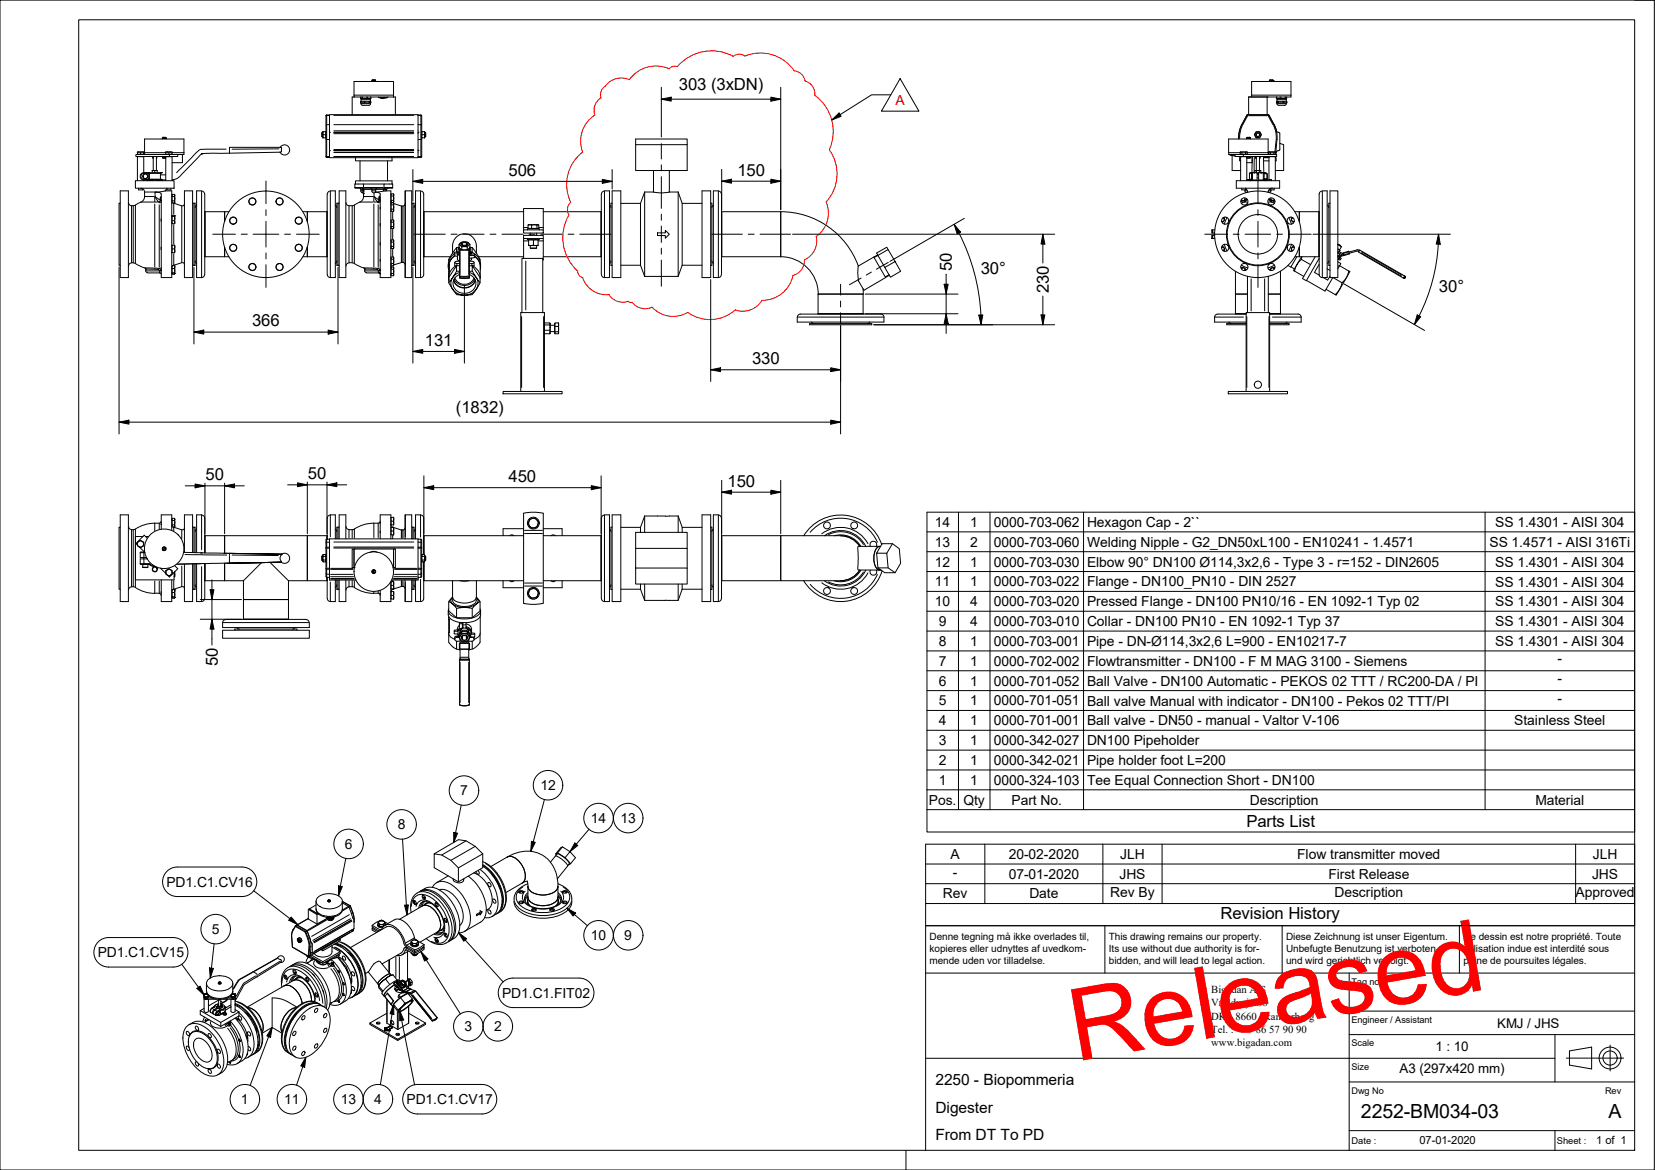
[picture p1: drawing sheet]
<svg xmlns="http://www.w3.org/2000/svg" width="420mm" height="297mm" viewBox="0 0 420 297" stroke-linecap="round" stroke-linejoin="round" font-family="sans-serif">
<defs><g id="words">
<text font-size="25.5" fill="#f00" x="273" y="269.6" transform="rotate(-10 273 269.6)">Released</text>
<g font-size="5">
<text x="345.5" y="283.7">2252-BM034-03</text>
<text x="408.3" y="283.8">A</text>
</g>
<g font-size="4.2">
<text x="172.3" y="22.9">303 (3xDN)</text>
<text x="129.1" y="44.6">506</text>
<text x="187.2" y="44.6">150</text>
<text x="241.7" y="68.9" transform="rotate(-90 241.7 68.9)">50</text>
<text x="249" y="69.5">30°</text>
<text x="266.2" y="74.5" transform="rotate(-90 266.2 74.5)">230</text>
<text x="365.3" y="74.2">30°</text>
<text x="64" y="82.9">366</text>
<text x="107.9" y="87.7">131</text>
<text x="190.9" y="92.4">330</text>
<text x="115.7" y="104.9">(1832)</text>
<text x="52.2" y="121.9">50</text>
<text x="78.2" y="121.6">50</text>
<text x="129.1" y="122.3">450</text>
<text x="184.7" y="123.5">150</text>
<text x="55.3" y="169.1" transform="rotate(-90 55.3 169.1)">50</text>
<text x="316.4" y="209.9">Parts List</text>
<text x="309.9" y="233.3">Revision History</text>
</g>
<g font-size="3.9">
<text x="237.5" y="275.5">2250 - Biopommeria</text>
<text x="237.5" y="282.5">Digester</text>
<text x="237.5" y="289.5">From DT To PD</text>
</g>
<text font-size="3.5" fill="#f00" x="227.4" y="26.7">A</text>
<g font-size="3.5">
<text x="237.4" y="133.8">14</text>
<text x="246.3" y="133.8">1</text>
<text x="252.3" y="133.8">0000-703-062</text>
<text x="276" y="133.8">Hexagon Cap - 2``</text>
<text x="379.6" y="133.8">SS 1.4301 - AISI 304</text>
<text x="237.4" y="138.8">13</text>
<text x="237.4" y="143.9">12</text>
<text x="246.3" y="138.8">2</text>
<text x="246.3" y="143.9">1</text>
<text x="252.3" y="138.8">0000-703-060</text>
<text x="252.3" y="143.9">0000-703-030</text>
<text x="276" y="138.8">Welding Nipple - G2_DN50xL100 - EN10241 - 1.4571</text>
<text x="276" y="143.9">Elbow 90° DN100 Ø114,3x2,6 - Type 3 - r=152 - DIN2605</text>
<text x="378.1" y="138.8">SS 1.4571 - AISI 316Ti</text>
<text x="379.6" y="143.9">SS 1.4301 - AISI 304</text>
<text x="237.4" y="148.9">11</text>
<text x="246.3" y="148.9">1</text>
<text x="252.3" y="148.9">0000-703-022</text>
<text x="276" y="148.9">Flange - DN100_PN10 - DIN 2527</text>
<text x="379.6" y="148.9">SS 1.4301 - AISI 304</text>
<text x="237.4" y="153.9">10</text>
<text x="246.3" y="153.9">4</text>
<text x="252.3" y="153.9">0000-703-020</text>
<text x="276" y="154">Pressed Flange - DN100 PN10/16 - EN 1092-1 Typ 02</text>
<text x="379.6" y="154">SS 1.4301 - AISI 304</text>
<text x="238.3" y="158.9">9</text>
<text x="246.3" y="158.9">4</text>
<text x="252.3" y="158.9">0000-703-010</text>
<text x="276" y="159">Collar - DN100 PN10 - EN 1092-1 Typ 37</text>
<text x="379.6" y="159">SS 1.4301 - AISI 304</text>
<text x="238.3" y="164">8</text>
<text x="246.3" y="164">1</text>
<text x="252.3" y="164">0000-703-001</text>
<text x="276" y="164">Pipe - DN-Ø114,3x2,6 L=900 - EN10217-7</text>
<text x="379.6" y="164">SS 1.4301 - AISI 304</text>
<text x="238.3" y="169">7</text>
<text x="246.3" y="169">1</text>
<text x="252.3" y="169">0000-702-002</text>
<text x="276" y="169.1">Flowtransmitter - DN100 - F M MAG 3100 - Siemens</text>
<text x="395.4" y="168.3">-</text>
<text x="395.4" y="173.3">-</text>
<text x="238.3" y="174.1">6</text>
<text x="238.3" y="179.1">5</text>
<text x="246.3" y="174.1">1</text>
<text x="246.3" y="179.1">1</text>
<text x="252.3" y="174.1">0000-701-052</text>
<text x="252.3" y="179.1">0000-701-051</text>
<text x="276" y="174.1">Ball Valve - DN100 Automatic - PEKOS 02 TTT / RC200-DA / PI</text>
<text x="276" y="179.1">Ball valve Manual with indicator - DN100 - Pekos 02 TTT/PI</text>
<text x="395.4" y="178.4">-</text>
<text x="238.3" y="184.1">4</text>
<text x="246.3" y="184.1">1</text>
<text x="252.3" y="184.1">0000-701-001</text>
<text x="276" y="184.1">Ball valve - DN50 - manual - Valtor V-106</text>
<text x="384.4" y="184.2">Stainless Steel</text>
<text x="238.3" y="189.2">3</text>
<text x="246.3" y="189.2">1</text>
<text x="252.3" y="189.2">0000-342-027</text>
<text x="276" y="189.2">DN100 Pipeholder</text>
<text x="238.3" y="194.2">2</text>
<text x="246.3" y="194.2">1</text>
<text x="252.3" y="194.2">0000-342-021</text>
<text x="276" y="194.2">Pipe holder foot L=200</text>
<text x="116.8" y="202">7</text>
<text x="137.2" y="200.6">12</text>
<text x="238.3" y="199.2">1</text>
<text x="246.3" y="199.2">1</text>
<text x="252.3" y="199.2">0000-324-103</text>
<text x="276" y="199.2">Tee Equal Connection Short - DN100</text>
<text x="150" y="208.9">14</text>
<text x="157.5" y="208.9">13</text>
<text x="235.8" y="204.3">Pos.</text>
<text x="244.6" y="204.3">Qty</text>
<text x="256.8" y="204.3">Part No.</text>
<text x="317.3" y="204.3">Description</text>
<text x="389.8" y="204.3">Material</text>
<text x="87.5" y="215.5">6</text>
<text x="101" y="210.6">8</text>
<text x="241.3" y="218.1">A</text>
<text x="256.1" y="218.1">20-02-2020</text>
<text x="284.4" y="218.1">JLH</text>
<text x="329.4" y="218.1">Flow transmitter moved</text>
<text x="404.4" y="218.1">JLH</text>
<text x="42.2" y="225.1">PD1.C1.CV16</text>
<text x="241.9" y="222.7">-</text>
<text x="256.1" y="223.1">07-01-2020</text>
<text x="281.9" y="227.7">Rev By</text>
<text x="284.2" y="223.1">JHS</text>
<text x="337.2" y="223.1">First Release</text>
<text x="338.8" y="227.8">Description</text>
<text x="400" y="227.8">Approved</text>
<text x="404.2" y="223.1">JHS</text>
<text x="239.4" y="228.1">Rev</text>
<text x="261.3" y="228.1">Date</text>
<text x="53.8" y="237.1">5</text>
<text x="150" y="238.7">10</text>
<text x="158.5" y="238.7">9</text>
<text x="24.8" y="243">PD1.C1.CV15</text>
<text x="127.5" y="253.4">PD1.C1.FIT02</text>
<text x="117.9" y="261.8">3</text>
<text x="125.4" y="261.8">2</text>
<text x="61.2" y="280.3">1</text>
<text x="72.1" y="280.3">11</text>
<text x="86.5" y="280.3">13</text>
<text x="95" y="280.3">4</text>
<text x="103.2" y="280.3">PD1.C1.CV17</text>
</g>
<g font-size="3.4">
<text x="380.1" y="260.9">KMJ / JHS</text>
<text x="364.4" y="266.9">1 : 10</text>
<text x="355.3" y="272.5">A3 (297x420 mm)</text>
</g>
<g font-size="2.8">
<text x="360.3" y="290.5">07-01-2020</text>
<text x="405.3" y="290.5">1 of 1</text>
</g>
<g font-size="2.7">
<text x="307.5" y="252">Bigadan A/S</text>
<text x="307.5" y="255.5">Vroldvej 168</text>
<text x="307.5" y="262.3">Tel. : +45</text>
<text x="307.5" y="258.9">DK - 8660 Skanderborg</text>
<text x="318.9" y="262.3">86</text>
<text x="322.2" y="262.3">57</text>
<text x="325.7" y="262.3">90</text>
<text x="329.1" y="262.3">90</text>
<text x="307.5" y="265.7">www.bigadan.com</text>
</g>
<g font-size="2.5">
<text x="236" y="238.5">Denne tegning må ikke overlades til,</text>
<text x="281.5" y="238.5">This drawing remains our property.</text>
<text x="326.5" y="238.5">Diese Zeichnung ist unser Eigentum.</text>
<text x="371.5" y="238.5">Ce dessin est notre propriété. Toute</text>
<text x="236" y="241.6">kopieres eller udnyttes af uvedkom-</text>
<text x="236" y="244.8">mende uden vor tilladelse.</text>
<text x="281.5" y="244.8">bidden, and will lead to legal action.</text>
<text x="281.5" y="241.6">Its use without due authority is for-</text>
<text x="326.5" y="241.6">Unbefugte Benutzung ist verboten</text>
<text x="326.5" y="244.8">und wird gerichtlich verfolgt.</text>
<text x="371.5" y="241.6">utilisation indue est interdité sous</text>
<text x="371.5" y="244.8">peine de poursuites légales.</text>
</g>
<g font-size="2.4">
<text x="343.1" y="290.4">Date :</text>
<text x="395.2" y="290.4">Sheet :</text>
</g>
<g font-size="2.3">
<text x="343.1" y="250">Tag no.</text>
<text x="343.1" y="259.7">Engineer / Assistant</text>
<text x="343.1" y="265.7">Scale</text>
<text x="343.1" y="271.7">Size</text>
<text x="343.1" y="277.7">Dwg No</text>
<text x="407.5" y="277.7">Rev</text>
</g>
</g></defs>
<!-- layer: Visible -->
<g fill="none" stroke="#000" stroke-width=".25">
<path d="M34.9 38.6h1.6M34.9 38.6v.5h.8v-.5M34.9 39.1v.1M34.9 39.7v.1M36.4 39.7l.1 4.1M36.5 38.6v.5h-.8M36.5 39.8h-1.6v6.1M36.5 39.1v.1M36.7 39.2v-3.9h10v3.9h-1.6M36.7 38.8h5.4M38.8 39.7l.1 .4h-.1M38.8 39.8h.1"/>
<path d="M38.9 39.7v3.6M39.7 39.8h.1M39.7 39.7v3.6M39.8 39.8v.3M39.8 39.7v.1M41.2 35.3v-.1l1 .1M41.3 39.8h.5v.3M41.3 39.7v.4M41.3 34.9l-.1 .3M41.5 34.9l-.2 .1 .1-.1h.6M42.1 34.9l.1 .3M42.2 39.7l-.4 .1"/>
<path d="M42.9 38.6v.5M43 39.2h2.1v.5h-10.6v-.5h8.5v.5M43.3 38.6h.4M43.3 38.6h-1.2M43.3 38.6h-1.2v.6M43.6 39.7l.1 .1M43.7 39.7h.1M43.7 38.6v.5h-1.6M43.7 39.1v.1M43.7 38.8h3M46.3 39.2v2.1h-2.6M51.1 39.1h.1"/>
<path d="M51.2 39.1h.1M51.2 39v.1M51.2 39h.1M58.3 37.4h13M71.1 37.4h.2M71.2 38.6l-20 .4-5.6 5.8a2.77 2.77 0 0 1-1.9 .8M71.3 37.4l.2 .2v.9l-.4 .1a1.29 1.29 0 0 0 1.9 .5 1.29 1.29 0 0 0 .1-2 1.29 1.29 0 0 0-2 .3M81.7 33.7v1M81.7 33.7h.3M81.7 34.7h.3M82 33.4v1.6M82 33.4l.8 .1"/>
<path d="M82 33.4v1.6h.8M82 34.2h.6M82.6 34.2v.8M82.6 33.4v.8M83.7 29.2h-.7l-.2 .2v10.4l.2 .2h.7M83.7 33.6h.1M83.7 38.3h.1M89.9 24.6h10M89.9 24.6h-.5v4.5M89.9 24.6h.1M89.9 24.2v.4M91.5 24.6v.4h.5"/>
<path d="M91.6 25.7v.4M91.7 26.1l.2 .6h1.7M91.7 25.7v-.4h2.4v.4M91.7 25v.3M91.9 24.6v.4M92 24.6v.4M92.5 26.1v-.4h.2v.4M92.5 25.7h-.9v.4M92.7 25.7h1M93.1 24.6v.4M93.3 24.6v.4M93.7 26.1v-.4h.2v.4"/>
<path d="M93.9 25.7h.2v.4h-2.5M94 25v.3M94.1 26.1l-.1 .4-.3 .2M94.1 24.6v.4h-2.1M94.4 20.7v-.1l1 .1M94.5 20.3h.3v.1l.4-.1M94.6 20.3l-.2 .3M95.2 20.3l.1 .3M96.1 24.8h2.3M96.1 24.6v.2M96.2 24.7l.9 .3M97.3 25l-.7-.1 .9 .1"/>
<path d="M98.4 24.6v.2M98.4 24.7l-.9 .3M99.9 24.6h.1M99.9 24.2h-10v-3.5h10v3.9M99.9 24.6h.5v4.5M106.1 33.6h.1M106.1 38.3h.1M106.1 40h.7M106.1 29.2h.7M106.8 29.2l.2 .2M107 39.8l-.2 .2M107.1 35h.6"/>
<path d="M107.1 29.4v10.4M107.1 33.4h.7l-.1 1.6M107.1 33.4v.1M107.1 35h.1M107.1 33.4v.8M107.1 34.2v.8M107.1 34.2h.6M107.7 33.4v1.6M107.8 33.7h.2M107.8 34.7h.2M108 33.7v1M161.4 36.7h13.1v-1.4h-13.1v8h13.1v-6.6"/>
<path d="M312 38.8v.4h1.5M312.3 39.2l1.2 .2M312.3 39.3l1.2 .3M312.8 39.5v3.8h2.2M314.8 38.6h1.9M314.8 38.6v.5h1.4M314.8 38.6h.5M314.8 38.8h-2.9v-3.5h10v3.9M314.8 39.7l.1 .2M314.9 39.7h.1M314.9 39.7v.2M315 39.1v.1"/>
<path d="M315 39.7v.1M315.3 38.6h.9M315.3 38.6v.5M315.6 39.2h8.5v.5h-8.5zM315.6 39.2h-2.1v.5h2.1M316.2 38.6h.5M316.2 38.6v.5h.5v-.5M316.4 35.3v-.1l1.1 .1M316.5 39.7l.1 .4M316.5 29.3l-1.2 2.4M316.5 39.1v.1M316.6 39.8h.8v.3"/>
<path d="M316.6 34.9l-.1 .3M316.6 34.9h.5M316.7 38.8h5.2M316.8 29.2h5.1M316.8 29.2l-.3 .1a12.9 12.9 0 0 0-1.9 4.1l-.1 1.9 .1-1.9 .7-1.8M317 24.6h10.7v-3.9h-9.9v3.9M317 24.6v4.5M317 24.6h4.7M317.1 34.9l.2 .1zM317.1 39.8v.3M317.3 34.9l.1 .3M317.3 39.7v.1"/>
<path d="M317.8 24.2h9.9M317.9 40h.1M318.9 39.7v.1M318.9 33.4h.9l.5 .8-.5 .8h-.9l-.5-.8zM318.9 39.8h-.1v.3M318.9 39.7v3.6M319.7 39.8h.2v.3M319.7 39.7v3.6M319.8 39.7v.1M320.8 40h1.4M320.8 39.7v4.1M321.7 24.6h.1"/>
<path d="M321.7 24.6v4.5M321.9 29.2l.3 .1a11.9 11.9 0 0 1 1.9 4.2l.1 1.2-.3 4M321.9 29.1h-5.1l-.3 .2M321.9 29.1l.3 .2 1.3 2.4M322 38.6h.5M322 38.6v.5h.5M322 38.6h1.9M322.2 39.1v.1M322.2 39.7v.1M322.3 20.6l.1-.3h.7l.2 .4M322.5 38.6h1.4M322.5 38.6v.5h.9v-.5"/>
<path d="M323.2 20.4h.1M323.3 20.6l-1.1 .1M323.5 31.6l.6 1.6M323.8 39.1v.1M323.8 39.7v.2M323.8 39.7h.1M323.8 39.7v.1M323.9 38.6v.5h-.5M324.1 24.6v.4h2.5v-.4M324.1 33.2l.8 .7M324.1 24.6v.4M324.2 26.1l.2 .6h1.8l.3-.2 .1-.4"/>
<path d="M324.2 25v.3M324.4 26.1v-.4h-.3v.4h2.6M324.4 25.7h.2M324.9 33.9v4l-.1 .3-.8 .3-.2 .6M324.9 36.4l1 .3v6.6h-2.1M325 24.6v.4M325.2 24.6v.4M325.7 25.7h-1.1v.4M325.9 25.7h-.2v.4M326.3 24.6v.4M326.4 24.6v.4M326.5 25l.1 .7"/>
<path d="M326.6 25.3h-2.4v.4M326.6 25.7v.4zM326.6 25.7h-.7v.4M30.5 48.5h2.1v22h-2.1zM30.5 51.5l-.3 .2v15.6l.3 .2M32.6 51.4a.78 .78 0 0 0 .8 .8M34.4 52.1l-1 .1M34.4 45.9h9.8v1.9h-9.8zM35.2 47.8v.4h1v-.3M35.7 47.8a.99 .99 0 0 1 1 1v1.1M36.5 45.7v.2M36.7 49.9v.4a4 4 0 0 1-2.3 1.8"/>
<path d="M37.3 45.7l.2 .2M37.8 44h.1M37.9 43.8l-.1 .1M38.1 45.7h.1M38.7 45.9v-.3h1.2v.3M38.7 43.3h.6M38.7 43.8v-.5h1.2v.5M39.3 43.3h.6M39.3 43.3v.5M39.4 48.8l2.5-.3h1.7v22h-2.7v-21.2a1.43 1.43 0 0 0-1.5-.5zM40.7 50.2v.6M40.7 43.8h.2"/>
<path d="M40.9 43.8h-4.4a.93 .93 0 0 0-.9 1 .93 .93 0 0 0 .9 .9h1.3M40.9 43.8l-.2 .5v.9l.3 .5M40.9 43.8h.1M40.9 50.1v-.2l-.2 .4v.5l.1 .2 .1-.2M40.9 55.5v.7M41 45.7h.1M41 45.7h1.1M41.2 45.8l-.1 .1M41.2 45.7v.1M41.3 45.7h-.1M41.3 40.1h.2M41.5 40.1h.6"/>
<path d="M41.8 40.1h-.3M41.8 40.1h.2M42.1 45.9v-6.1h1.6v6.1M42.4 47.8v.4h1v-.4M42.4 47.9l-.4 .6M43.6 56.6h.1M43.6 54.9h.1M43.6 51.3h.1M43.6 49.6h.1M43.7 49.9v1.1h.6M43.7 56h.6M43.7 55h.6"/>
<path d="M43.7 51v.5h.6M44 51.6l2.1 .7M44.3 49.3l.1 1.1M44.3 49.3h-.6v.6h.6M44.3 51v.5M44.4 54.8l-.1 2M44.4 54.8l-.7-.1v2.1h.6M44.4 54.8h.1M44.4 50.4l-.1 1.1M44.4 50.4l-.1 .6M46.8 51.8l-.2 .4h-.4M46.8 48.5h2.1v22h-2.1z"/>
<path d="M48.9 51.5l.3 .2M49.2 51.6h.3v15.8h-.3zM49.9 52.1l-.4 .6M51.2 48.5a.78 .78 0 0 1 .7 .8M51.2 48.5h-1.3v22h1.3a.78 .78 0 0 0 .7-.8M52 53.7h5v2.5v-2.5h1.1M52 49.3v20.4M52 53.7v11.5M76.9 53.7h1.1v2.5v-2.5h5M83 53.7h.1M83 53.7v11.5M83.9 48.5h1.2v22h-1.2"/>
<path d="M83.9 48.5a.78 .78 0 0 0-.8 .8v20.4a.86 .86 0 0 0 .8 .8M85.1 52.1l.4 .6M85.5 51.6h.3v15.8h-.3zM86.1 48.5h1.7v22h-1.7zM86.1 51.5l-.3 .2M87.8 51.4a.78 .78 0 0 0 .8 .8l1.4-.1M90.1 46.7h9.6v.9l-.2 .2h-9.2l-.2-.2zM90.3 40h9.2v.8h-9.2zM90.3 46.7v-.8h9.2v.8M90.3 40h-6.6v-10.9h22.4v10.9h-6.6M91.3 47.7l.3 .2v.6M91.4 40.8v5.1"/>
<path d="M91.6 48.5l.7 .7M92.3 49.2h.1M92.3 49.2v.7M92.3 49.9l-.1 .4a3.9 3.9 0 0 1-2.2 1.8M94.1 47.7l.3 .2v.6M94.4 48.5a.49 .49 0 0 0 .5 .5 .49 .49 0 0 0 .5-.5M95.3 48.8l3.9-.3v22h-2.7v-21.2a1.09 1.09 0 0 0-1.2-.5zM95.7 47.7l-.3 .2v.6M96.3 49.8l.2 .2-.1 .8-.3-.4zM96.3 50.8h.1M96.3 49.8v1M96.5 56.7v.7"/>
<path d="M96.5 52.6v.5M98.4 40.8v5.1M98.5 47.7l-.3 .2-.2 .6M99.2 51.2h.1M99.2 49.4h.1M99.2 57.8h.1M99.2 56.1h.1M99.2 53.5h.1M99.2 51.7h.1M99.3 56.4v1.1h.6M99.3 52v1.1h.6M99.3 49.8h.6"/>
<path d="M99.3 53.1v.6h.6M99.3 57.5v.5h.6M99.4 51.4l.1 .1M99.9 50.9v.5M99.9 49.2v1.7M99.9 50.9h-.6v.5h.6M99.9 49.2h-.6v1.7M99.9 55.9v1.1M99.9 55.9h-.6v.5h.6M99.9 57.5v.5M99.9 51.5v1.1M99.9 51.5h-.6v.5h.6"/>
<path d="M99.9 53.1v.6M99.9 49.2v2.2M99.9 51.5v.1M99.9 57v1M99.9 57v.5M99.9 52.6v1.1M99.9 51.6v1M99.9 52.6v.5M99.9 51.7l2.1 .6M102.8 51.8a.57 .57 0 0 1-.8 .5M102.9 48.5h1.6v22h-1.6M102.9 48.5v22"/>
<path d="M104.5 51.5l.3 .2M104.8 51.6h.3v15.8h-.3zM105.5 52.1l-.4 .6M106.8 48.5h-1.3v22h1.3M106.8 48.5a.78 .78 0 0 1 .8 .8M107.6 49.3v20.4a.78 .78 0 0 1-.8 .8M107.6 53.7h25.3M107.6 53.7v11.5M116.7 59.6a3.5 3.5 0 0 1 2.4 0M132.9 59.8h5v.8h-5zM132.9 58.4h5v.8h-5zM132.9 58.4v-5.5h5v5.5"/>
<path d="M133.9 58.4v-.3h3v.3M134.1 57.1h.9M134.1 57.1v.9h.9M134.2 58v.1M134.6 59.2v.6M135 57.1h1.3M135 57.1v.9h1.3M136.2 59.2v.6M136.3 57.1h.5v.9h-.5zM136.6 58v.1M136.7 57.1h-2.6M137.9 53.7h14.8"/>
<path d="M152.7 49.3v20.4M153.5 48.5h1.2v22h-1.2a.78 .78 0 0 1-.8-.8M153.5 48.5a.78 .78 0 0 0-.8 .8M154.7 52.1l.4 .6M155.4 51.6h-.3v15.8h.3M155.4 48.5h2.2v22h-2.2zM157.6 51.6h5M162.6 51.6v15.7M163.7 48.8v21.4M163.7 48.8l-1.1 2.8M163.7 48.8h2.2M165.9 48.8l1.4 .2 2.6-.2"/>
<path d="M165.9 43.3v5.5M166.9 59.1h2v-.6l1 1-1 1v-.7h-2zM169.9 43.3v5.5M169.9 48.8h2.3M172.2 48.8l1 2.8h5M172.2 48.8v21.4M173.2 51.6v15.7M178.2 48.5h2.2v22h-2.2zM180.4 51.6h.3v15.8h-.3M181.1 52.1l-.4 .6M182.4 48.5a.78 .78 0 0 1 .7 .8M182.4 48.5h-1.3v22h1.3a.78 .78 0 0 0 .7-.8"/>
<path d="M183.2 53.7h15M183.2 49.3v20.4M183.2 53.7v11.5M198.2 53.7v11.5M198.2 53.7a20.9 20.9 0 0 1 19.7 13.8l3.9-2.2 3 5.2M307.6 59.8h.3v.8h-.3zM307.9 58.4v.8h-.3v-.8h.8M307.9 59.8h.5M307.9 59.2h.5M310.8 55.6l-.3-.3a.49 .49 0 0 1 .3 .6 .49 .49 0 0 1-.7 .3M310.8 55.5l.1 .2a.51 .51 0 0 1-.8 .5M311.5 55.3l-.7 1.6"/>
<path d="M313.9 45.9h11v1.9h-11zM315 40h-.3v.8h.3M315 45.9v-6.1h1.5v6.1M315.3 47.8v.4h.9v-.4M316 50.8l-.2 .2-.5-.2M316 50.8l-.4 .2-.4-.3 .1 .1M316 50.8h.1M316 50.3v.5M316.1 48.2v.3M316.1 48.5l.2 .4M316.2 47.9l.4 .4 .1 .5M316.5 41.3h1.4v-1.6l-.1 4.1"/>
<path d="M316.5 40.1h.1M316.5 45.6h.6M316.6 40.1h.5M316.6 50.6l-.5 .5-1 .5M317.1 45.6l.1 .1M317.1 40.1h.3M317.2 45.7v.2M317.4 45.8l.1 .1M317.4 40.1h-.9M317.4 45.7v.1M317.7 44h.1M317.8 44h.1"/>
<path d="M317.8 44v1.7h1.4v.2M317.8 43.9h.1M317.9 40.8h.1M317.9 43.8l-.1 .2M318.3 43.8h.1M318.6 43.3h.4M318.6 43.3h1.5M318.6 43.3v.5h-.3M318.8 40.1h.1zM319 43.3h.7M319 43.3v.5M319.2 45.7v-1.9h-1.9l-.1 1.7 .2 .2"/>
<path d="M319.2 44h.3zM319.2 45.2h.3M319.2 44.4h.3M319.5 45.7h1.2M319.7 43.3h.4M319.7 43.3v.5M319.7 40.1h.1M319.9 40.1h-.1M320.1 43.3v.5M320.2 43.8h.1M320.3 43.8h.1M320.7 43.8l.2 .2"/>
<path d="M320.8 40.8h1.4M320.8 43.9h.1M320.9 44v1.5l-.2 .2M320.9 44h.1M320.9 44.1l.8 .1v1.1l-.8 .1M321.3 45.8l-.1 .1M321.3 45.7v.1M321.5 44.1l-.1-.3h-1.9v2.1M321.5 45.4l-.2 .3M321.5 45.7v.2M321.5 45.7l1.2-.1 .1 .3M322.1 50.6l.4 .5 1.1 .5"/>
<path d="M322.2 45.6v-5.8h1.6v6.1M322.6 48.5l-.2 .4M322.7 50.8h.1M322.7 50.3l.1 .6 .6-.1M322.7 48.2v.3M322.7 50.8l.4 .2 .4-.3-.1 .1M322.9 47.8a1 1 0 0 0-1 1M323.5 47.8v.4h-1v-.3M323.8 40h.2v.8h-.2M327.2 55.3l.7 1.6M327.9 55.5v.2a.47 .47 0 0 0 .1 .5 .47 .47 0 0 0 .5 0M327.9 55.6l.3-.3a.49 .49 0 0 0-.3 .6 .49 .49 0 0 0 .6 .3"/>
<path d="M328.8 53.7h1.1v2.5v-2.5h5M334.9 53.7h.1M334.9 53.7v11.5M335.7 48.5h1.2v22h-1.2a.78 .78 0 0 1-.8-.8v-20.4a.78 .78 0 0 1 .8-.8M337 52.1l.4 .6M337.7 48.5h1.9v22h-1.9zM337.7 51.6h-.3v15.8h.3M33.4 66.7h.4M33.4 66.7a.78 .78 0 0 0-.8 .8M33.8 66.7l.6 .2M34.4 66.9l2.5 1.2 .1 .2M37 68.8l.5 .4"/>
<path d="M37 68.3h.1M37 68.3v.5M37.5 69.3h3.2l.2 .3M40.9 68v.3M40.9 62.7v.7M43.6 69.3h.1M43.6 64.1h.1M43.6 62.3h.1M43.6 67.6h.1M43.7 68.2v1.3h.6M43.7 69.5l.6 .1M43.7 63.2h.6"/>
<path d="M43.7 69.2h.6M44 67.4h.3M44.1 67.4h-.2M44.3 62.3l.1 1.4M44.3 67.4l.1 2M44.3 67.4l.1 .1M44.3 67.4h-.6v.8h.6M44.3 67.4v.1M44.3 69.5v.1M44.4 63.7l-.1 .5M44.4 63.7v-1.4h-.7v1.9h.6M44.4 69.4l-.1 .1"/>
<path d="M44.4 69.4h.1M44.4 67.5v2M44.4 69.5l-.1 .1M46.1 66.7l-2 .6M46.2 66.7l.4 .1 .2 .3M49.2 67.3l-.3 .2M49.5 66.2l.4 .6M52 65.2h.1M52 65.2h5v-2.4v2.4h1.1M76.9 65.2h6.2M78 62.8v2.4M85.5 66.2l-.4 .6"/>
<path d="M85.8 67.3l.3 .2M88.6 66.7h.8M88.6 66.7a.78 .78 0 0 0-.8 .8M89.4 66.7l.6 .2M90 66.9l2.5 1.2 .1 .2M92.6 68.3h.1M92.6 68.3v.5M92.6 68.8l.5 .4M93.1 69.3h3.1M96.2 69.3h.1M96.2 69.3l.3 .3zM96.5 68.4v.3"/>
<path d="M96.5 65.9v.5M96.5 61.5v.8M99.2 62.9h.1M99.2 69.8h.1M99.2 61.1h.1M99.2 67.2h.1M99.2 65.5h.1M99.3 68.4v1.1h.6M99.3 61.5v1.1h.6M99.3 65.8v1.1h.6M99.3 66.9v.6h.6M99.3 62.6v.5h.6"/>
<path d="M99.3 69.5v.5h.6M99.5 67.5l-.2 .5M99.9 67.8v1.1M99.9 67.8h-.6v.6h.6M99.9 69.5v.5M99.9 60.9v1.1M99.9 60.9h-.6v.6h.6M99.9 62.6v.5M99.9 65.3v1.1M99.9 65.3h-.6v.5h.6M99.9 66.9v.6M99.9 68.9v1.1"/>
<path d="M99.9 68.9v.6M99.9 62v1.1M99.9 62v.6M99.9 66.4v.9M99.9 66.4v.5M99.9 67.3v.2M102 66.6a.57 .57 0 0 1 .8 .5M102 66.6l-2.1 .7M104.8 67.3l-.3 .2M105.1 66.2l.4 .6M107.6 65.2h6.7M113.9 71.1h.1"/>
<path d="M113.9 70v1.8M113.9 69h.2M114.1 69l-.2 1M114.1 69v-2h-.2v3M114.9 62.3v1.9M114.9 70.5a2.59 2.59 0 0 0 0 2.9l-.6-.9a.92 .92 0 0 1 .3-1.5zM115.1 71.2a2.97 2.97 0 0 0 2.8 1.9 2.97 2.97 0 0 0 2.8-1.9M115.2 71a2.82 2.82 0 0 0 2.7 2.1 2.82 2.82 0 0 0 2.7-2.1M115.3 70.9a2.91 2.91 0 0 0 2.6 1.6 2.91 2.91 0 0 0 2.6-1.6M115.4 64.9a3.3 3.3 0 0 0-1.5 3.6M115.4 66.6v.9l.6-.1a3.4 3.4 0 0 0-2.1 3.4M115.5 70.6a2.61 2.61 0 0 0 2.4 1.6 2.61 2.61 0 0 0 2.4-1.6"/>
<path d="M115.5 65a3.7 3.7 0 0 0-1.5 2M115.9 67.5l-2 3M115.9 67.5h.8M115.9 62.9v1.1M115.9 67.5v1.3M116.2 65.1l-.9-.2v-.4a3.5 3.5 0 0 0-1.5 3.3M116.2 64.5l-.1 1.3 .6 .4M116.2 64h-.2M116.3 63.8l-.1 .2h-.9v.5h.9M116.5 62.8a1.39 1.39 0 0 0-1.2 .9l-1.3 1.9-.1 .8M116.5 62.8l.2 .7M116.5 63.1l-.2 .1v.9"/>
<path d="M116.5 62.8h.1M116.5 62.1a1.74 1.74 0 0 1 2.8 0M116.5 62.1l.7 .6M116.5 62.8l.7 .6M116.5 62.1v.7M116.6 64.2l-.3-.1v.4l.3 .1M116.6 62.9v.2l.5 .3M116.6 64.3l.1 .1M116.7 66.3h-.7a.32 .32 0 0 0-.4 .1 .32 .32 0 0 0 0 .4l1.1 .1M116.7 69.7a2.48 2.48 0 0 0-1.6 2.9 2.48 2.48 0 0 0 2.8 1.9 2.49 2.49 0 0 0 2.8-1.9 2.49 2.49 0 0 0-1.5-2.9M116.7 63.8v1.1l-.5-.4M116.7 68.9l-.8-.1-1 1.7 .9-.9 .9-.4"/>
<path d="M116.8 63.5l-.1 6.9 1.2 .3 1.1-.1 .2-.2v-6.8l-.2-.1M116.8 61.8a1.61 1.61 0 0 1 2.3 .2 1.52 1.52 0 0 1-2.4 0zM116.8 63.4h2.2M116.8 63.4v.1M117.2 62.7h1.4M117.2 63.4h.3M117.2 62.7v.7M117.4 61.7v.6M117.4 61.7h1M117.4 62.2h1M117.4 61.8l-.2 .2 .2 .3M117.4 61.7a.3 .3 0 0 0-.3 .3 .3 .3 0 0 0 .3 .3"/>
<path d="M117.4 62.3h1M118.4 61.7v.6M118.4 61.8l.2 .2-.2 .3M118.4 61.7a.3 .3 0 0 1 .3 .3 .3 .3 0 0 1-.3 .3M118.6 63.4h-.3M118.6 62.7v.7M119 63.4v.1M119.2 63.8v1.1h1.3v-.4h-.9l.1-.3-.2-.4M119.2 68.9l.7-.1 1.3 2.2a1.03 1.03 0 0 1 .2 1.7l-.8 1.1a1.7 1.7 0 0 1-2 1.1h-1.4a1.65 1.65 0 0 1-1.8-.8l-.5-.7a3.6 3.6 0 0 0 3.8 1.5 3.6 3.6 0 0 0 2.7-2.9 3 3 0 0 0-2.2-2.8M119.2 66.3h.6a.33 .33 0 0 1 .5 .1 .33 .33 0 0 1-.1 .4l-1 .1M119.2 67.5h.7M119.2 64.2l.3-.1v.4l-.3 .1"/>
<path d="M119.2 64.3v.1M119.3 62.8a2.21 2.21 0 0 1 1.6 1.4l1 1.7v.5M119.3 62.9l-.2 .6M119.3 62.8v.3l-.6 .3M119.3 62.1l-.7 .6M119.3 62.8l-.7 .6M119.3 63.1l.2 .1v.9M119.3 62.1v.7M119.6 64a3.6 3.6 0 0 1 2.4 3.8M119.7 65.5a.53 .53 0 0 1-.5 .7M119.7 64.2v.3M119.9 68.8v-1.3l2 3v1.3"/>
<path d="M119.9 62.9v1.2M120.4 66.6v.9l-.6-.1a3.2 3.2 0 0 1 2.1 3.4M120.5 65a3.3 3.3 0 0 1 1.4 3.5M120.5 65.1a3.5 3.5 0 0 1 1.4 2.7v2.7M120.5 64.9v.5l-1.3 .2M120.9 62.3v1.9M121.5 65.2h11.4M132.5 79.4v-13.8h5.3v13.8M132.9 60.6v5M133.9 60.6v.3h3v-.3M134.2 62.3h.6M134.2 60.9h2.4"/>
<path d="M134.2 60.9v1.4M134.6 62.3l.1 .8 1.5-.1M134.6 63h1.6M135.4 62.3h-.6M135.4 62.3h1.2M135.4 60.9v1.4M136.2 62.3v.7M136.6 62.3h-1.8M136.6 60.9v1.4M137.9 65.2h14.8M137.9 60.6v5.4h-.1M155.1 66.2l-.4 .6"/>
<path d="M157.6 67.3h5M162.6 67.3l1.1 2.9M173.2 67.3l-1 2.9h-8.5M173.2 67.3h5M180.7 66.2l.4 .6M183.2 65.2h15M198.2 65.2a9.5 9.5 0 0 1 9.5 9.5M207.7 79.7v-5h11.4v5M207.7 79.7h11.4M219.1 73.3l.1 1.4M222.8 64.7l-.9 .6M222.9 64.8l1.7 3.1"/>
<path d="M224.6 67.9l2.6-1.5 1.4 2.5-2.5 1.5zM224.8 70.5l-5.5 3.2-1.3-2.3M225.5 63.4l-.4-.6-2.6 1.4 .4 .6 2.6-1.4 1.7 3M225.8 69.9l-1 .5M307.9 60.6h.5M310.1 62.8h.4M310.5 62.7l.1 .1a.48 .48 0 0 1 .3 .4 .48 .48 0 0 1-.4 .5 .49 .49 0 0 0 .3-.7 .49 .49 0 0 0-.7-.2M310.8 62.1l.7 1.6M313.6 74.7v5h2.8h-2.8M313.6 74.7h3.1M313.6 68.9v5.8M315.1 67.3l1.7 .7"/>
<path d="M316.1 68.3l-.1-.2a.48 .48 0 0 0-.8 .2 .49 .49 0 0 1 .6-.3 .49 .49 0 0 1 .3 .6v-.3M316.4 79.7h-7.3a.78 .78 0 0 0-.7 .8M316.7 70.1v9.3M322 74.7h3.1M322 70.1v9.3M322.3 79.7h2.8M322.3 79.7h7.3M322.7 68.2l-.1 .4a.49 .49 0 0 1 .3-.6 .49 .49 0 0 1 .6 .3l-.4-.3zM323.6 67.3l-1.7 .7M325.1 68.9v10.8M327.7 67.8l.9 .5M327.9 62.1l-.7 1.6"/>
<path d="M328.2 62.7l-.3 .3v.4M328.5 62.8h-.3M328.5 62.8a.49 .49 0 0 0-.6 .2 .49 .49 0 0 0 .3 .7l-.3-.3M328.6 68.8l2.4 1.4M328.8 65.2h6.1M329.2 65.2l-1.5 2.6-.7-.4M329.3 67.2l-.7 1.6M329.3 67.2l-.9 1.5 .2 .1M329.5 79.7a.78 .78 0 0 1 .8 .8M329.9 62.8v2.4M330.4 65.9l2.3 1.3M330.4 65.2l-1.1 2"/>
<path d="M330.5 65.2l-.1 .7-1.1 1.3M333.9 65.2l-3.2 5.5 .9 .6 3.3-5.7M334.9 67.1l-1.2 2.1 1.2 .7M336.6 73.4l2.4 1.4M336.9 68.2l.8 .5M337.4 66.2l-.4 .6M337.7 70.1l-.6 1-1.1-.6M338.4 70.5l-2 3.4-4.7-2.7M338.4 70.5l2.3 1.3M339.6 64.2l.6 .4-.3 .4-.3-.2M339.6 66.4l.8 .5-.3 .5M339.6 65.1v.2"/>
<path d="M339.6 64l1 .6 .5 .1M339.6 63.7l1.4 .7M339.6 62.1l1 .5-.5 .9M339.6 62.1l.9 .6M339.6 62l.4 .2M339.7 65.1l.3 .2M340 62.2l.1 .1M340 62.2l.2 .2M340.1 67.4l-.5 .1M340.1 73.4l-1.1 1.4M340.1 73.4l-.9 1.6-.2-.2M340.1 63.4l-.5-.2 .6 .4-.2 .3"/>
<path d="M340.1 67.4l-.5 .8M340.1 67.5l2.3 1.3M340.2 65.4l.3 .2-.3 .4-.6-.2M340.5 64.8l-.4 .3M340.6 65l-.7 .8-.1-.1 .3-.5M341 64.2l1.4-.4 .2 .7-1.4 .4zM341.1 64.7l-.6 .1M341.2 64.9l-.7 .1M341.8 70.5l-.3 .5a2.37 2.37 0 0 0-1.1 1.9l-.3 .5M341.8 70.5l-1.7 2.9M342.4 68.8l-.6 1.7M342.4 68.8l.3 .1-.9 1.6"/>
<path d="M344.5 63.4l.5 .1M344.5 63.4l-2 .6M344.8 63.8l.1 .2 11.6 6.7M344.8 63.7l-2.2 .6M344.9 63.5h.3l11.6 6.7M345.1 63.6l-.1 .3M356.7 70.6l-.2 .1M356.8 70.2l-.1 .4M127.7 99.4h15v.6h-15zM132.2 99.4v-20h6v20M138.2 84.6l.1 .1v-2.7h1.3v2.7M138.3 82.1l-.1 .1"/>
<path d="M138.3 84.7h1.3M138.3 83.8h1.3M138.3 82.5h1.3M139.6 82.1v2.6M139.7 84.2h1.1M139.7 82.6h1.1M140.9 84.2h.8l.1 .5h-.9zM140.9 82.9v1.3M140.9 82.2v2.4M141.7 82v.9M141.7 82h-.8v.9h.8M141.7 82.9v1.3"/>
<path d="M141.7 82l.1 2.7M202.4 80.5v1.3h22v-1.3M202.4 80.5a.78 .78 0 0 1 .8-.8h20.4a.78 .78 0 0 1 .8 .8M205.5 82.2h15.8v.3h-15.8zM206 81.8l.7 .4M220.8 81.8l-.6 .4M308.4 80.5v1.3h8M311.8 99.4h15.1v.6h-15.1zM312 81.8l.6 .4M316.4 99.4v-20h5.9v20M316.4 82.2h-5v.3h5M322.3 82.2h4.9v.3h-4.9"/>
<path d="M326.7 81.8l-.6 .4M330.3 80.5v1.3h-8M30.5 130.7h2.1v22h-2.1zM30.5 133.8l-.3 .1v15.6l.3 .2M32.6 133.7a.78 .78 0 0 0 .8 .7M34.4 134.3l-1 .2M34.9 137.7l.8-.5 .8 .5v.9l-.8 .5-.8-.5zM35.3 138.8l1.5 1.5M36.3 136.2h-1.9v11h9.8v-1.9M37 136.2h.8M37.4 136.7l-.8-.8-2.1 2.1 .4 .4M40.9 132.3l-.2 .5a10.6 10.6 0 0 0-6.3 1.5"/>
<path d="M40.9 132.9v.3M40.9 134.4v-3.7h2.7v4M41.3 139.6l.1 .1M41.9 139a.44 .44 0 0 1 .1 .6 .44 .44 0 0 1-.6 .1M41.9 139h-.5l-.1 .6M42 139l-.7 .6M42.1 139.1l-.7 .6M43.6 133.6h.1M43.6 131.9h.1M43.7 132.2h.6M44 133.8l2.1 .7M44.3 133.3v.5"/>
<path d="M44.3 131.6v1.7M44.3 133.3h-.6v.5h.6M44.3 131.6h-.6v1.7M44.3 131.6v2.2M46.8 134l-.2 .4-.4 .1M48.9 133.8l.3 .1M49.9 134.3l-.4 .7M51.2 130.8a.78 .78 0 0 1 .7 .7M51.2 130.7h-1.3v9.6M52 131.5v8.9M52 136h26v11.4h-4.8M52 136v4.4"/>
<path d="M57 136v4.4M83 136h-5v11.4h5M83 136v.9M83 136h.1M83.7 136.9h-.7l-.2 .2v9.3l.2 .1M83.9 130.7h1.2v6.1M83.9 130.8a.78 .78 0 0 0-.8 .7v5.4M85.1 134.3l.4 .7M85.5 136.8v-3h.3v3M86.1 136.8v-6.1h1.7v6.1M86.1 133.8l-.3 .1M87.8 133.7a.78 .78 0 0 0 .8 .7"/>
<path d="M89.9 139.4h.1M89.9 139.4h-.5v4.7h.6M89.9 139.4h10.5v4.7h-.6M90 134.3l-1.4 .2M96.5 132.3l-.2 .5a10.7 10.7 0 0 0-6.3 1.5M96.5 134.8v.5M96.5 132.6v.1M96.5 136.8v-6.1h2.7v6.1M99.2 135.7h.1M99.2 134h.1M99.2 131.4h.1M99.3 134.8v1h.6"/>
<path d="M99.3 132.3v1h.6M99.3 133.2l.2 .5 .3 .2M99.9 133.9v1.9M99.9 133.9h-.6v.9h.6M99.9 131.3v2M99.9 131.3h-.6v1h.6M99.9 133.9h.1M99.9 139.4h.1M99.9 133.9l2.1 .7M102.8 134.1a.57 .57 0 0 1-.8 .5M102.9 130.7h1.6v6.1M102.9 130.7l-.1 6.1"/>
<path d="M104.5 133.8l.3 .1M104.8 136.8v-3h.3v3M105.5 134.3l-.4 .7M106.1 136.9h.7M106.8 130.7h-1.3v6.1M106.8 130.8a.78 .78 0 0 1 .8 .7v9.3M106.8 136.9l.2 .2M107.1 137.1v9.3M107.6 136h25.3M107.6 136v4.8M129.4 136l.5-.2 .6 .2M132.9 130.3l2.1-.3 2.9 .3v22.9l-2.9 .2-2.1-.3z"/>
<path d="M132.9 134.2h-5.2v1.8M134.5 131.8l1.3-.3 1 1-.5 1.3-1.3 .3-.5-.5-.4-.5zM137.9 136h14.8M137.9 134.2h4.8v1.8M139.9 136l.5-.2 .6 .2M152.7 131.5v20.4M153.5 130.7h1.2v22h-1.2a.78 .78 0 0 1-.8-.8M153.5 130.8a.78 .78 0 0 0-.8 .7M154.7 134.3l.4 .7M155.4 133.8h-.3v15.8h.3M155.4 130.7h2.2v22h-2.2zM157.6 133.9h5"/>
<path d="M161.4 139.2h13.1v5M162.6 133.9v1.3M163.7 131h8.5M163.7 131v4.2M163.7 131l-1.1 2.9M172.2 131l1 2.9h5M172.2 131v4.2M173.2 133.9v1.3M174.5 139.2v-4h-13.1v13.1h13.1v-4.1h-13.1M178.2 130.7h2.2v22h-2.2zM180.4 133.8h.3v15.8h-.3M181.1 134.3l-.4 .7"/>
<path d="M182.4 130.8a.78 .78 0 0 1 .7 .7M182.4 130.7h-1.3v22h1.3a.78 .78 0 0 0 .7-.8M183.2 136h15v11.4h-15M183.2 131.5v20.4M183.2 136v11.4M204 136a11 11 0 0 1 10.6-5.2 11 11 0 0 1 9.2 7.4M209.3 136a7 7 0 0 1 10.5 2.7M211.8 136a5.9 5.9 0 0 1 6.8 2.7M213.4 136h-15.2v11.4h15.2M213.4 136a5.6 5.6 0 0 1 4.9 2.7 5.7 5.7 0 0 0-4.9-2.7M217.9 138.7l5.7 .1a1.58 1.58 0 0 0-1.6 1.6 4 4 0 0 0 1.1 4.3h.5M221 138.7a.87 .87 0 0 1 .7-1.3 .87 .87 0 0 1 .8 1.3"/>
<path d="M223.4 138.8a2.58 2.58 0 0 0-1.5 2.9l.2 1.6a1.72 1.72 0 0 0 1.3 1.4M226.6 138l-1.5 2.4M33.4 149l1 .1M33.4 149a.78 .78 0 0 0-.8 .8M34.4 149.2l2.7 1.2 2.2 .3M36.2 143.3l.1 .8 1.2-.1M36.5 141.5v.4M36.7 140.2h-1.1v1.3h1.6M37.3 141.7v.2M37.4 141.9h-1.8v1.3l2.3 .1M37.5 143.3v.7M37.9 143.3h.1"/>
<path d="M37.9 143.3l.8 .4 .8 .1M37.9 143.1l-.1 .1M39.3 150.6h1.1M40.4 150.7l.5 .4M40.7 144.3l1.4 1.3M40.9 150.3v.2M40.9 147.2v5.5h2.7v-5.5M42.5 146l.4 .2 .4-.2M42.5 144.6l-.4 .3v.9l.4 .2M42.5 144.6l.4-.2 .4 .2M42.5 146h.8M42.5 144.7l-.4 .6 .4 .7"/>
<path d="M42.5 144.7h.8M43.3 144.7l.4 .6M43.3 144.6l.4 .3v.4M43.6 151.6h.1M43.6 149.9h.1M43.7 150.4v1.4h.6M43.7 151.8h.6M43.7 145.3v.5l-.4 .2M43.7 151.5h.6M43.7 145.3l-.4 .7M44 149.6h.3M44.1 149.6l-.2 .1"/>
<path d="M44.2 146.4h.2v-1.3l-.1 1.3M44.2 145.4h.1M44.3 149.7l.1 2M44.3 149.7l.1 .1M44.3 149.7h-.6v.7h.6M44.3 149.6v.1M44.3 149.6l.1 .2M44.3 151.8h.1M44.3 143.6l.8 .8-2.1 2.1-.4-.4M44.4 151.7l-.1 .1M44.4 151.7h.1M44.4 149.8h.1"/>
<path d="M44.4 149.8v1.9M46.1 149l-2 .6M46.2 148.9l.4 .1 .2 .4M46.6 140.2l4.8 .2M46.8 140.2v-9.5h2.1v9.6M48.9 143.2v9.5h-2.1v-9.5M49.2 140.3v-6.5h.3v6.5M49.2 149.5l-.3 .2M49.5 143.1v6.5h-.3v-6.4M49.5 148.5l.4 .6M49.9 143.1v9.6h1.3a.78 .78 0 0 0 .7-.8M50.9 140.4l7.4 .1"/>
<path d="M51.1 143.1h.2M51.2 140.4h.1M51.2 143.1h.1M51.3 143.1h.1M51.4 143.1l-6.6 .1M52 143.1v8.8M52 147.4h.1M52 147.4h5v-4.4v4.4h4.8M52 143.1v4.3M56.5 158.1v1.2h22v-1.2M56.8 140.4l1.5 .1M57.2 143h1.1"/>
<path d="M58.3 143l-7 .1M58.3 140.5l13.2 .2M58.3 143l13.1-.3-13.1 .3M60.1 159.3l.7 .4M61.8 147.4v4.8h11.4v-4.8M61.8 157.2v-5h11.4v5M61.8 157.2h11.4M61.8 157.2v.1M66.4 142.8l-4.6 4.6M68.6 142.8l4.6 4.6M71.4 140.7h.1M71.4 142.7l-13.1 .3"/>
<path d="M71.4 140.7l-13.1-.2 13.1 .2M71.4 140.7a1.29 1.29 0 0 1 1.8 .2 1.29 1.29 0 0 1 0 1.7 1.29 1.29 0 0 1-1.8 .2M71.5 140.7a1.53 1.53 0 0 0 0 2M71.5 140.7h.1M71.5 142.7l-13.2 .3M73.2 157.2v.1M74.9 159.3l-.6 .4M77.7 157.3a.78 .78 0 0 1 .8 .8M77.7 157.3h-20.4a.78 .78 0 0 0-.8 .8M81.7 141.2v1M81.7 141.2h.3M81.7 142.2h.3"/>
<path d="M82 140.8v1.8M82 142.6h.6M82 142.2h.6M82 141.3h.6M82 140.8h.6M82.6 142.2v.4M82.6 140.8v.5M82.6 141.3v.9M82.6 140.8l.2 .2M82.8 142.5l-.2 .1M82.9 146.6h.8M83 146.6v.8"/>
<path d="M83 147.4h.1M83.1 146.6v5.3a.78 .78 0 0 0 .8 .8M85.1 147.3v5.4h-1.2M85.5 147.3v2.3h.3v-2.3M85.5 148.5l-.4 .6M85.8 149.5l.3 .2M86.1 147.3v5.4h1.7v-5.4M88.6 149l1.4 .1M88.6 149a.78 .78 0 0 0-.8 .8M89.9 144.1h.1M90 149.2l2.7 1.2 2.2 .3M90.4 147.3h-6.7v-10.5h22.4v10.5h-6.7"/>
<path d="M94.8 145.6h.2M94.8 144.7h.2M94.8 144.7l-.4 .4 .4 .5M94.8 144.7v.9M94.9 150.6h1.1M95 144.7v.9M95 144.7l.3 .4-.3 .5M95.7 140.2l-1-.2-.7 .2M96 150.7l.5 .4M96.5 150.7v.2M99.2 147.6v5.1h-2.7v-2.8M99.2 152h.1"/>
<path d="M99.2 149.5h.1M99.2 147.8h.1M99.3 151.2v.9h.6M99.3 148.6v.9h.6M99.7 149.6l-.4 .4v.3M99.8 149.5l-.1 .1M99.9 150.2v1.9M99.9 150.2h-.6v1h.6M99.9 147.7v1.8M99.9 147.7h-.6v.9h.6M99.9 149.5h.1M99.9 144.1h.1"/>
<path d="M102 148.9a.57 .57 0 0 1 .8 .5M102 148.9l-2.1 .6M102.8 147.3l.1 5.4M104.5 147.3v5.4h-1.6M104.8 147.3v2.3h.3v-2.3M104.8 149.5l-.3 .2M105.1 148.5l.4 .6M105.5 147.3v5.4h1.3M106.1 146.6h.7M107 146.4l-.2 .1M107.1 142.5v.1M107.1 142.2v.4"/>
<path d="M107.1 140.8v.5M107.1 141.3v.9M107.1 142.6h.6M107.1 142.2h.6M107.1 141.3h.6M107.1 140.8h.6M107.1 140.8v.2M107.6 142.6v9.3a.78 .78 0 0 1-.8 .8M107.6 147.4h25.3M107.6 142.6v4.8M107.7 140.8v1.8M107.8 141.2h.2"/>
<path d="M107.8 142.2h.2M108 141.2v1M113.8 155.1v.9a2.55 2.55 0 0 0 2.3 1.9l1.1 .2M113.9 154.6a1.54 1.54 0 0 0 1.2 2 6.3 6.3 0 0 0 6.7-.8l.2-.6-.1-.6M113.9 156.7l.2 .6M113.9 156.7v3.9M113.9 152.8v2.3l2 1.7h4l2-1.7v-2.3M113.9 156.5v.2M113.9 157.3h.2M114.1 157.3v3.3h-.2M114.7 151.8a1.06 1.06 0 0 0 .2 1.6l-.3-.3a.47 .47 0 0 1-.6-.4 .47 .47 0 0 1 .4-.6l.5-.4zM114.9 147.4v4.2a2.24 2.24 0 0 0 2.3 1.5l1.7-.1a2.11 2.11 0 0 0 2-1.4v-4.2"/>
<path d="M114.9 153.4l.4 .3a1.18 1.18 0 0 0 1.7 .6l2.3-.2 1.6-.7-.3 .3a1.18 1.18 0 0 1-1.7 .6l-2.4-.2zM114.9 151.8v.7M115.9 154.5v2.3M116.2 159.9l-.9 .1v.3M116.6 158.8l-.5 .8 .1 .7M116.6 158.4v-.3h.8v.3M116.7 147.4l.9 .2 1.5-.2M117.1 159.8l-.8 .3M117.4 158.1h.1M117.4 158.4h.1M117.5 159.1h-.1v-.7h-.8v1.1l-.4 .8M118.3 158.4a1.46 1.46 0 0 1 1.4 1.4v.8"/>
<path d="M118.3 159.1a1.58 1.58 0 0 1 1.3 1.9h.9v.7h-1M118.7 159.8l.8 .3M119.9 154.5v2.3M120.9 151.7l.6 .6a.42 .42 0 0 1 .3 .5 .42 .42 0 0 1-.6 .3l-.3 .3a1 1 0 0 0 0-1.7zM120.9 151.8v.7M121.9 156.5v4.2a2.1 2.1 0 0 1-1.5 1.6M122 155.1v.9a2.83 2.83 0 0 1-2.9 2l-.8 .1M127.7 147.4v1.8h5.2M129.4 147.5l.5 .2 .6-.2M134.5 149.6l1.3-.3 1 1.1-.5 1.3-1.3 .2-.5-.5-.4-.5zM137.9 147.4h14.8M139.9 147.5l.5 .2 .6-.2"/>
<path d="M142.7 147.4v1.8h-4.8M155.1 148.5l-.4 .6M157.6 149.6h5M162.6 148.3v1.3M162.6 149.6l1.1 2.8M163.7 148.3v4.1M172.2 148.3v4.1M173.2 149.6l-1 2.8h-8.5M173.2 148.3v1.3M173.2 149.6h5M180.7 148.5l.4 .6M217.9 144.7h5.7"/>
<path d="M218.3 144.7a5.7 5.7 0 0 1-4.9 2.7M218.6 144.8a5.9 5.9 0 0 1-6.8 2.7M219.8 144.8a7 7 0 0 1-10.5 2.7M221 144.7a.87 .87 0 0 0 .7 1.3 .87 .87 0 0 0 .8-1.3M222.5 140.4l.4 3.8h2.6l1.7 1.2M222.9 144.2l1.7 1.2h2.6l1.4-2.4-.3-3.7-1.7-1.3h-2.7l-1.4 2.4h2.6l.4 3.8M223.9 144.9a11 11 0 0 1-9.1 7.7 11 11 0 0 1-10.8-5.2M56.5 160h22v2h-22zM59.6 160v-.3h15.8v.3M113.9 160.9v2.2a3.9 3.9 0 0 0 2.7 1.9M113.9 160.6a1.87 1.87 0 0 0 1.5 1.7M115.9 162.8v2"/>
<path d="M116.2 160.3h-.9v.6h.9l.1 .4M116.3 161.6l-.7-.1-.2 .8M116.5 161.8h-.5a.49 .49 0 0 0-.6 .5 .49 .49 0 0 0 .6 .5h.8M116.5 161.5h.1M116.5 161.5v.1M116.5 161.9l.1 .1a1.31 1.31 0 0 0 1.1 .9 1.31 1.31 0 0 0 1.3-.5l.3-.5M116.6 161.3a1.09 1.09 0 0 1 1.1-1.1 1.28 1.28 0 0 1 1.6 1.4M116.6 164.8h2.6M116.6 165h.2M116.7 167.5h2.5M116.7 178.9l.1 .1M116.8 163.4l-.2 1.6"/>
<path d="M116.8 163.4h2.4v1.6M116.8 179a3.2 3.2 0 0 0 2.2 0M116.8 165h.1M116.8 160.2l.7-.9-1.2 .6v1.8l.2 .2M116.8 160.5v-.3l.7-.7v-1.4h.8v1.4l.7 .7v.3M116.8 167.3l-.1 11.6M116.8 164.8h2.2v2.7h-2.2zM116.8 160.5l-.3 .6v.8M116.8 160.5a1.53 1.53 0 0 1 2.2 0M116.8 162.3v1.1M117 161.2a1.1 1.1 0 0 1 1.8 0 1.1 1.1 0 0 1-.5 1.7 1.08 1.08 0 0 1-1.3-.3 1.08 1.08 0 0 1 0-1.4zM117.2 160.8l-.7 1.1"/>
<path d="M117.2 160.4l-.7 1M117.2 160.8h1.4M117.2 160.4h1.4M117.2 160.4v.4M117.3 161.6l.1 .1M117.3 161.7l.1 .2M117.4 161.4v1.1M117.4 161.5l.3-.1 .7 .1M117.4 162.4l.4 .1 .6-.1M117.4 161.4l-.2 .4 .2 .5M117.4 161.4a.65 .65 0 0 0 0 1.1M117.4 162.5l.4 .1 .6-.1"/>
<path d="M117.4 161.4l.3-.2 .7 .2M118.4 161.4v1.1M118.4 161.4l.2 .4-.2 .5M118.4 161.4a.65 .65 0 0 1 0 1.1M118.5 161.6l-.1 .1M118.6 161.7l-.2 .2M118.6 160.8l.7 1.1M118.6 160.4l.7 1M118.6 160.4v.4M119 160.2l-.7-.9 1.2 .6v1.8M119 165h.2M119 167.3h.2v11.6"/>
<path d="M119 160.5l.3 .3v1.1M119 162.3v1.1M119.2 178.9l-.1 .1M119.4 161.8h.4a.49 .49 0 0 1 .6 .5 .49 .49 0 0 1-.6 .5h-.8M119.5 161.7l-.2 .2M119.7 160.7l.8 .1v.2M119.9 162.8v2M120.4 161.7v.6M121.9 160.9v2.2a3.9 3.9 0 0 1-2.7 1.9M114.5 218.4l6.1-3.5 2 1.9-6.2 3.5M118.3 213.5l-1.9-.3-6.2 3.6M120.6 214.9l-2.3-1.4-6.2 3.6"/>
<path d="M122.6 219.7a10.4 10.4 0 0 1 4.8 10.2l-.2 .6M122.6 219.5a11 11 0 0 1 5.1 10.3 3.2 3.2 0 0 1-1.6 2.2M122.6 218.8a10.4 10.4 0 0 1 5.8 10.7l-.4 .9-.5 .7-1.2 .8M122.6 216.8v3.5l-6.2 3.6-6.2-3.6v-3.5l1.9 .3 2.4 1.3 1.9 1.9v3.6M122.6 219.9a10.7 10.7 0 0 1 4.7 10.2 2.86 2.86 0 0 1-1.4 2l-1 .6M128.8 217.6a3.2 3.2 0 0 1 3.6 1.9 3.8 3.8 0 0 1 .3 4.6l-4.3 2.5M128.8 217.6a3.2 3.2 0 0 1 3.6 1.9 3.8 3.8 0 0 1 .3 4.6l-.1 .1 1.3-.5M128.8 217.6a8.2 8.2 0 0 1 10.9 1.2 9.6 9.6 0 0 1 1.9 6.2M128.8 217.6l-4.2 2.4M139.7 218.9l1.3-1.5a4.8 4.8 0 0 1 3.1 2.5M141.4 216.8l-.4 .5M141.6 216.5l1.9 1.2 1.2-1.5 1.4 1.5-1.2 1.6-.6 .2"/>
<path d="M142.8 215l-.5 .3-1.2 1.5 .2 .2M143.5 217.7l1.4 1.6M144.1 219.9l-2.6 3.2v-.2M144.5 219.3l-.4 .5M144.7 216.2l-1.9-1.2-1.2 1.5-.5 .3M75.4 234.9l2.5 1.3M75.4 234.9l-.4 .2-.9 1.5-.1 1 .2 2.8 4 2.4 .5-.2M75.4 234.9h-.1M75.6 238.6a.24 .24 0 0 1 .3 .1 .24 .24 0 0 1-.2 .3zM75.6 238.7a.24 .24 0 0 1 .4 0 .24 .24 0 0 1-.2 .4M75.6 238.8l-.1-.2a.44 .44 0 0 1 .6-.1 .44 .44 0 0 1 .1 .6l-.5-.1a.35 .35 0 0 0 .6 .2 .35 .35 0 0 0-.1-.6l-.5-.4-.2 .2 .1 .4M75.6 238.7h.1"/>
<path d="M75.6 238.5l.4 .2 .1 .3-.2 .1M75.6 239h.1M75.7 238.2l.3-.2 .4 .3M75.8 239.1h.1M76.4 238.3l.2 .5M76.4 238.3l-.3 .1M76.6 238.8l-.5 .5M76.6 238.8l-.2 .2M77.9 236.2l.1 .2M78 236.4l.9 2.8-.1 3.4M78 236.4l.9 2.7 .4 .5v2.3l-.5 .1M78.3 230.9v2.4l2.2 1.3 2.5-1.4"/>
<path d="M78.3 233.2l-2.9 1.7M78.5 230.7h.1M78.5 230.7l-.2 .2 2.2 1.3 .2-.2M80.2 228.8v1.9a3.1 3.1 0 0 0 3.4 1.9 3.2 3.2 0 0 0 3.3-1.7v-2.1M80.2 229.8l-1.7 .9M80.3 230.8v.2a2.82 2.82 0 0 0 3.2 1.9 2.85 2.85 0 0 0 3.4-2.1M80.5 232.2v2.4M80.6 228a4.7 4.7 0 0 1 6.1 .1 1.6 1.6 0 0 1-1.4 2.3 4 4 0 0 1-5-1.3l-.1-.3zM80.7 232h.1M83 233.1v-.2l.4 .3M83 233.1l.4 .4M83 232.9v.2"/>
<path d="M83.2 228.8l.3 .2 .4-.2M83.3 228.7l.1 .2h.5v-.2M83.4 228.5l.3 .2M83.4 228.5h.1M83.4 233.2v.3M83.4 233.5h.1M83.4 233.2l.1 .1M83.4 228.5l.4 .2a.24 .24 0 0 1-.4 .2 .24 .24 0 0 1 0-.4M83.4 228.5h.4v.3M83.5 233.5h.7M83.6 232.9h.2M83.7 228.7l.1 .1"/>
<path d="M83.7 228.8h.1M83.8 232.9h.1M83.9 232.9h.1M84.2 233.3h-.7v.2M84.2 233.3v.2M84.3 232.8l-.4 .1M84.4 233.2l.4-.4v.3l-.4 .4M84.4 233.5h-.2M84.4 233.2v.3M84.4 233.2l-.2 .1M84.5 232.8l-.4 .2-.8-.1M84.6 232.8l-.5 .3-.9-.2"/>
<path d="M84.7 232.8a.95 .95 0 0 1-1.6 .1M84.7 233.2a.87 .87 0 0 1-.8 .5 .87 .87 0 0 1-.8-.5M84.7 232.8h.1M84.8 239.8a9.7 9.7 0 0 1 6.2 6.1 5.9 5.9 0 0 1-.4 6.5l-1.2 .8-1 .3M85 239.7a9 9 0 0 1 6.4 6.4 6.1 6.1 0 0 1-.2 5.5M85.3 239.5a9.9 9.9 0 0 1 6.4 7 5.3 5.3 0 0 1-.9 5.8l-.4 .3M85.8 239.8l-.1 .2M85.9 239.8l.1 .3M86 239.1a9.8 9.8 0 0 1 6.6 7.2 5.1 5.1 0 0 1-1.2 5.7l-.8 .5M86.2 238.3l.2 .1M86.9 229.2l1.7 1.1 .9 2.8 .4 .4v2.3l-10.7 6.2M86.9 228.8l2 1.2 .9 2.6 .1 1.6"/>
<path d="M89.4 236.5l-10.7 6.1M89.4 236.1v.4M89.7 235.9v.3l-.3 .3M94.5 234.9v.5l1.7 1M94.5 235.7v.4l1.1 .7M94.5 235.7l1.4 .8M94.5 234.9l2.1 1.3M94.7 235.5l-.2 .2M95.9 234.8l.2 .6 1 .1M96 234.6a.76 .76 0 0 0 .3 .7 .76 .76 0 0 0 .8 .1l.1-.1M96 234.3a1.09 1.09 0 0 1 1.8 0M96 234.3l.2 .2"/>
<path d="M96 234.3v.4l.4 .5v-.5M96.1 234.9l.2 .2M96.1 234a.91 .91 0 0 1 1.6 .3 .89 .89 0 0 1-1.6-.2zM96.2 234.5l.2 .2M96.4 234.7l.9 .1M96.4 235.2h.9M96.5 235.2h.7M96.9 236a1.89 1.89 0 0 1 3.3-.7 8.7 8.7 0 0 1 2.9 4.6l2.2 1.3M97.3 233.8a1.33 1.33 0 0 0-1.5 .2l-1.3 .9M97.4 235.1h.1M97.5 234l.9 .5M97.6 234.9l2.5-1.4a3.5 3.5 0 0 1 3.9 1.9l.6 .8 .7 2.1 .4 .4"/>
<path d="M97.8 234.6l.1 .2M97.8 234.3l-.5 .5M97.8 234.3v.5l-.5 .4v-.4M97.9 234.8h.1M104.3 239.6a1.09 1.09 0 0 0 .9 .8 1.09 1.09 0 0 0 1.1-.6v-.2M104.4 231.7l-.2-1.6a3.9 3.9 0 0 1 1.7-3.4 3.9 3.9 0 0 1 5.1 .6 10.8 10.8 0 0 1 4.2 9.8 3.4 3.4 0 0 1-2.4 2.5 4.8 4.8 0 0 1-4.6-1.3M104.4 239.4a.91 .91 0 0 0 .5 .9 .91 .91 0 0 0 1-.2 .38 .38 0 0 0 .3-.7M104.4 239.1a1.07 1.07 0 0 1 1.8 .1M104.4 239.1l.2 .2M104.4 239.1v.5l.4 .4v-.4M104.5 239.7l.2 .2M104.6 239.3l.2 .3"/>
<path d="M104.6 238.8a.86 .86 0 0 1 1.4 .4 .84 .84 0 0 1-.8 .4 .84 .84 0 0 1-.7-.7zM104.8 239.6h.9M105.1 228.6v.5l.6 .5a.54 .54 0 0 1-.7-.3 .54 .54 0 0 1 .2-.7l.4 .5 .1 .5M105.3 228.7l-.1 .5M105.4 228.7l-.1 .7M105.9 238.8l1.8 1M106 239.8l-.3 .2M106.2 239.2l-.5 .4M106.2 239.2v.4l-.5 .5v-.5M106.7 226.3a4.2 4.2 0 0 1 5.1 1.1 10.7 10.7 0 0 1 3.7 9.7 2.9 2.9 0 0 1-1.5 1.9M106.8 226.2l1.1-.6a4.4 4.4 0 0 1 4.8 1.2 11.1 11.1 0 0 1 3.9 9.2l-.1 .3a2.86 2.86 0 0 1-1.3 2l-1 .6M107.2 227.4a.56 .56 0 0 1 .7 .2 .56 .56 0 0 1-.2 .7l-.4-.3z"/>
<path d="M107.2 229a3.2 3.2 0 0 1 3.7 1.7 5.9 5.9 0 0 1 1.5 6l-.5 .4M107.3 230a3.2 3.2 0 0 1 3.6 1.9 3.9 3.9 0 0 1 .4 4.6l-.2 .1M107.3 230l-5.9 3.4M107.4 227.3l.1 .7 .4 .2M107.7 239.8l-.8 .6-1.6 .8M107.7 239.8v.4l-.6 .5-1.8 .9M107.7 228l.3-.1-.3 .2M107.9 227.7l-.1 .2-.4-.1M108.2 229.4l-.9 .6M109.1 229.1a1.45 1.45 0 0 0-1.4 .6M109.8 225.3a2.91 2.91 0 0 1 4.2-1 10.7 10.7 0 0 1 5.3 10.2 2.7 2.7 0 0 1-2.9 2.3M110.4 229.3a.57 .57 0 0 1 .7 .2 .57 .57 0 0 1-.1 .7l-.5-.3z"/>
<path d="M110.6 238.6l.7 .3M110.7 229.1v.5l.5 .5M110.7 238.2a.55 .55 0 0 0-.2 .7 .55 .55 0 0 0 .7 .2l-.1-.5a.3 .3 0 0 0-.1-.3 .3 .3 0 0 0-.4 .1l.2 .5 .4 .3M110.7 238.7l.6 .3M111.1 236.6l-4.5 2.6M111.5 225.9a4.4 4.4 0 0 1 4.4 2.2 6.5 6.5 0 0 1 1.3 6.4l-.5 .5M112 236l-.9 .6M112.7 233.2a.59 .59 0 0 1 .7 .3 .59 .59 0 0 1-.1 .7l-.4-.2zM112.7 235.5a1.35 1.35 0 0 1-1.2 .8M112.8 237a.56 .56 0 0 1 .6 .2 .56 .56 0 0 1-.1 .7l-.6-.5zM112.9 233.1l.2 .7 .4 .3M112.9 236.9l.2 .7 .4 .3"/>
<path d="M113 237.2l.2-.2-.3 .2M113.4 237.2h-.2l-.1 .4M113.8 222.4l-3 1.7M115.1 223.1a1.37 1.37 0 0 0 1.8 1l.6-.3 .2-.7M118.9 222.4a10.4 10.4 0 0 1 4.3 10 2.85 2.85 0 0 1-1.2 1.7l-4.1 2.4M120.3 221.6a7.3 7.3 0 0 1 4.4 8.2l-.3 .6-1 .7M121.4 221l.3 .5a.35 .35 0 0 1-.3 .5 .35 .35 0 0 1-.4-.4l-.2-.3M121.8 220.7a11 11 0 0 1 4.5 9.8 2.8 2.8 0 0 1-3.3 2.5M121.9 231.9v.4l.5-.8-.5-.3v.4l-1 .5v.4l1-.6-1 .5M122.3 231.5l-.4 .7M123.9 231.1a.55 .55 0 0 1 .6 .2 .55 .55 0 0 1-.1 .8l-.4-.4zM124 224.1a.63 .63 0 0 1 .6 .3 .63 .63 0 0 1-.2 .8l-.5-.6z"/>
<path d="M124.6 221.4l.5 .6M125.2 228.2a.6 .6 0 0 1 .6 .4 .6 .6 0 0 1-.2 .7l-.4-.4-.1-.3zM126.9 225.1l.3 .8M127.4 229.7l.1 .1M127.4 229.5l.1 .1M127.5 228.9l.1 .1M131.7 229.2l.5-.2 .6 .2M131.7 226.6l.6-.3a.28 .28 0 0 1 .3 0 .28 .28 0 0 1 .1 .4l-.3 .1a.42 .42 0 0 1-.7-.3 .42 .42 0 0 1 .6-.4l.5 .1v.4M131.8 228.9l.4-.1a.42 .42 0 0 1 .7 .3 .42 .42 0 0 1-.7 .3h-.1a.3 .3 0 0 1-.3-.1 .3 .3 0 0 1 0-.4zM132.3 226.3l-.4 .4M132.6 229v.4v-.3M133.1 228.2a3.3 3.3 0 0 0 3.1 2.3 6.3 6.3 0 0 0 6.1-1.6l.2-.7"/>
<path d="M133.8 223.7l.2 1.3M134 224.4l-.2 .1a4.4 4.4 0 0 0-3.3 3.7 4.2 4.2 0 0 0 3.4 4.3 10.8 10.8 0 0 0 10.2-1.5 3.2 3.2 0 0 0 1-3.3 4.6 4.6 0 0 0-3.5-3.3M134 225a2.83 2.83 0 0 0 2.9 2.1 4.8 4.8 0 0 0 4.5-1.4l.2-.7M134 227.7a3.3 3.3 0 0 0 3.5 2.2 4.1 4.1 0 0 0 4.1-1.8v-.4M134 228.2l-.1 1 .3 .5M134 225v3.8M135 231.1l.6-.3 .5 .3M135 230.8l.9-.1a.34 .34 0 0 1 .2 .5 .34 .34 0 0 1-.5 .1h-.3a.32 .32 0 0 1-.3-.2 .32 .32 0 0 1 0-.3zM139.6 231.1l.5-.3 .6 .3M139.7 230.8l.6-.1a.36 .36 0 0 1 .4 .4 .36 .36 0 0 1-.6 .2h-.2a.26 .26 0 0 1-.3-.2 .26 .26 0 0 1 .1-.3zM141.6 228.2a1.41 1.41 0 0 1 0 1.5M141.6 225v3.8"/>
<path d="M142.8 226.6l.5 .2a.42 .42 0 0 0 .7-.3 .42 .42 0 0 0-.7-.4l-.4 .1-.1 .4 .4-.3 .7 .3M142.8 229.2l.5-.2 .6 .2M142.9 228.9l.4-.1a.42 .42 0 0 1 .7 .3 .42 .42 0 0 1-.7 .3h-.2a.29 .29 0 0 1-.3-.2 .29 .29 0 0 1 .1-.3zM143.1 229v.4v-.3M143.3 226.3l.5 .4M50.8 256.6v1l5.2 3M50.8 256.6l5.2 3M51.8 253.2l.4 .2M51.8 253.7v3l.4 .3h.3l.4-.3v-3M51.8 256l-1 .6M51.9 253.2l.3 .2h-.4v.3h3.2M51.9 252.7a.52 .52 0 0 1 .5-.3 .52 .52 0 0 1 .4 .5l-.6 .2-.3-.2z"/>
<path d="M51.9 252.6l.1-.1a.47 .47 0 0 1 .6-.1 .47 .47 0 0 1 .2 .7h-.7a.26 .26 0 0 1-.3-.2 .26 .26 0 0 1 .1-.3zM51.9 258.2l-.4 1.2M52.1 253.7h.6M52.2 259v-.1l.1 .4M52.2 259h.1M52.4 249.7v1.9a2.8 2.8 0 0 0 3.1 1.9 3.3 3.3 0 0 0 3.6-1.8v-2M52.5 251.7v.6M52.5 259.2l-.3-.3-.2 .2 .2 .3M52.5 252.3l.2 .2M52.5 253.4h1.4M52.5 252.3h-.7v1.1M52.7 253.4h-.5"/>
<path d="M52.8 253.1v.2l-.6 .1v-.3M52.8 248.7a4.6 4.6 0 0 1 6.1 .3 1.72 1.72 0 0 1-1.6 2.4 4.2 4.2 0 0 1-4.8-1.4 1.28 1.28 0 0 1 .3-1.3zM52.9 253.1l-.1 .2M53 252.8l.9 .6M53 252.7l-.2 .6M53 258.9l-1.1 .7M53.5 257l.6 .4M53.9 253.4l1.6 .3 2.1-.3M54.4 255.6l-.7 .4a.72 .72 0 0 0-.2 1M54.4 255.6l-.4 .2M54.4 255.6h.1M54.5 255.6h-.1"/>
<path d="M54.8 257.8h.1M54.9 255.7h.1M54.9 255.6l.2 .3M54.9 255.6v.1M55.1 255.9l-.7 .4a.66 .66 0 0 0-.3 1.1M55.1 256.8h.1M55.1 256l.1 .1M55.1 255.9v.2M55.2 256.9l.4-.1 .3 .2a.48 .48 0 0 1 .1 .6 .48 .48 0 0 1-.5 .2l-.4-.3zM55.3 255.4l.2 .1M55.3 255.4v.3l.3 .2M55.3 255.4l.2-.3-.2 .2 .2 .2"/>
<path d="M55.3 255.5l-.4 .2M55.3 255.4l-.4 .2M55.3 257.7l-.5 .1M55.4 249.6l.2 .2h.3l.2-.2M55.5 249.5l.1 .3 .4-.1v-.2M55.5 249.5l.2-.2v.4M55.5 255.5l.1 .1M55.5 253.9h.1M55.5 254.9a1.21 1.21 0 0 0-1.1 .7M55.5 253.7l.1 1.8 .4-.2v-1.6M55.5 253.9l-2.6 1.5M55.6 255.6v.3"/>
<path d="M55.7 249.7h.1M55.7 249.4h.1M55.8 256.4v.1M55.8 249.7h.1M55.8 256.5v.1M55.8 256.5h.1M56 254.9h.1M56 249.5l-.2-.2v.4M56 255.1l.3 .2M56 255.1h.1M56 255.1l.2 .2-.2 .2h-.5M56 254.2l.5 .3"/>
<path d="M56 259.6v1M56.1 255.2l.4 .1 .1 .4-.3-.4M56.1 255.6h-.5M56.1 255.8l-.5 .1M56.1 255.6v.2M56.3 255.3l-.2 .3M56.3 255.3l-.2 .5M56.4 257.3h.1M56.5 257.3h.1M56.5 256.4h.1M56.6 256.4h.1M56.6 257.3h.1"/>
<path d="M56.6 257.2h.1M56.6 255.7l-.8 .4-.5-.1-.8 .4a.75 .75 0 0 0-.3 1.1l.6 .3M56.7 257.3a.39 .39 0 0 1 .6-.2 .39 .39 0 0 1 0 .6l-.6-.1zM56.9 257h.1M56.9 257.1l-.9 .4M57 256.9h.1M57 255.5l.2 .2v.8M57.2 255.7h.1M57.2 256.5a1.13 1.13 0 0 1-1.2 .9M57.6 253.7l-.3 .4-1.3 .7M58.2 259.6l.3 .4h-.1M58.2 259.6h.1"/>
<path d="M58.4 260h.1M58.4 259.2a10.4 10.4 0 0 1 3.1 9.1 2.81 2.81 0 0 1-3.8 1.9M58.5 255.7h.1M58.6 252.8l-1 .6M58.6 252.9v.3l.4 .2v-.3M58.6 255.6l-1.4 .9M58.6 252.7l.2 .3-.2-.1zM58.6 253.7v3.1l.4 .2 .7-.2v-3.1M58.7 253.2l.3 .2h-1.4M58.7 252.5h.3l-.4 .2zM58.8 253l.5 .1h-.3zM58.9 253.7h.5"/>
<path d="M59 252.3l-.1 .2M59 252.5h.5zM59 252.3h.8v1.1M59.1 251.7l-.1 .6M59.3 253.1l.4-.3-.1 .3zM59.4 253.4h.4v.3h-3.2M59.5 252.5l.3 .2-.1 .1zM59.5 253.4h-.4M59.6 253.1v.2M59.7 254.7a10.7 10.7 0 0 1 6.1 10.9 2.72 2.72 0 0 1-1.6 2.1M59.7 254.2a9.6 9.6 0 0 1 6.6 6.9 5.6 5.6 0 0 1-.9 5.9l-1 .6M59.7 255.2a10.9 10.9 0 0 1 5.6 10.7l-.1 .3a2.93 2.93 0 0 1-1.2 1.7l-1 .5"/>
<path d="M59.7 258.5a10.6 10.6 0 0 1 3.1 8.8 3.1 3.1 0 0 1-1.3 2l-1.3 .7M59.7 253.1l-.1 .2M59.7 256.3l1 .6M59.8 255.3l-.1-.3a10.2 10.2 0 0 1 5.9 10.5l-.6 1.3M59.8 252.7v.3a.57 .57 0 0 1-.8 .4M59.9 258.3l.5 .9M60.2 255.2l.1 .4M60.3 258.9h-.1M60.5 258a.55 .55 0 0 1 .7 .3 .55 .55 0 0 1-.2 .7l-.4-.3zM60.7 257.1a10.8 10.8 0 0 1 3.6 9.5l-.1 .3a2.74 2.74 0 0 1-2.1 1.8M60.7 256.9l-4.7 2.7M60.7 256.9v1l-4.7 2.7"/>
<path d="M62.8 257.1l.5 .6M62.9 255.8a5.1 5.1 0 0 1 3.6 6.3M70.5 243.2l-9.8 5.5-1.6 2.4M70.5 243.2a.87 .87 0 0 1 1.1-.5 .87 .87 0 0 1 .6 1 .87 .87 0 0 1-1.1 .7M70.5 243.2h.1M70.5 243.2l.3 .3a.47 .47 0 0 1 .6 .2 .47 .47 0 0 1-.1 .5l-9.3 5.8-2.3 4.1M71.5 250.6v-1.2a3.9 3.9 0 0 1 1.6-3.8 4.3 4.3 0 0 1 5.7 1.1 11 11 0 0 1 3.7 9M72.1 250.3a2.78 2.78 0 0 1 3.3 1.4l.8 1.4 .5 1.7M72.1 250.3l-9.3 5.4M72.2 247.6a.59 .59 0 0 1 .6 .3 .59 .59 0 0 1-.2 .7l-.5-.4zM72.3 247.6v.4l.6 .5M72.5 247.6l-.1 .6"/>
<path d="M72.7 247.8l-.1 .6M74 245.2a3.8 3.8 0 0 1 4.6 .7 11 11 0 0 1 4.3 9.8l-.1 .3M74.2 245.1l.8-.5a4.5 4.5 0 0 1 5.1 1.4 10.4 10.4 0 0 1 3.5 9.7l-.4 .7M74.4 247.9a3.4 3.4 0 0 1 3.7 1.7l1.3 2 .5 1.7v1M74.5 248.9a2.86 2.86 0 0 1 3.3 1.4l1 2 .2 1.9M74.5 246.2a.6 .6 0 0 1 .6 .4 .6 .6 0 0 1-.2 .7l-.4-.3zM74.5 248.9l-2.4 1.4M74.6 246.2l.1 .7 .4 .3M75.1 246.8l-.3 .2 .4-.1M75.2 246.8l-.3 .2M75.2 255.8a5 5 0 0 0-3.8 4.1l-.1 1.3 .3 .9M75.4 257.1l-.6 .6"/>
<path d="M75.4 255.7l-3.3-1.8-1.7-.5h-1.3v7.4M75.4 248.4l-.9 .5M76.2 248.1a1.45 1.45 0 0 0-1.3 .6M76.9 258l.2-.1a.52 .52 0 0 1 .4 .5 .52 .52 0 0 1-.5 .5 .43 .43 0 0 1-.5-.4 .43 .43 0 0 1 .3-.5zM77.1 257.1a4.9 4.9 0 0 1 5.2-1.5 4.7 4.7 0 0 1 1.3 5.2 10.7 10.7 0 0 1-6.3 7.7 2.99 2.99 0 0 1-3.9-3.3 11.5 11.5 0 0 1 3.7-8.1zM77.6 248.2a.57 .57 0 0 1 .7 .3 .57 .57 0 0 1-.1 .7l-.5-.4zM77.9 248.1v.5l.5 .5M77.9 255.2l-.1 .2M78.1 244.4v.1M78.1 244.4h.1M78.2 243l-.6 1.5M78.3 244.3l-.2 .2"/>
<path d="M78.4 255v.1M78.6 255h.1M78.8 242.6h-.2l3.1 1.8M78.8 242.5l-.1 .1M79 242.5l3 1.7M79.3 247.3l.5 .5M79.4 254.8a9 9 0 0 0-6.2 5.7 7.4 7.4 0 0 0-.4 5.7M79.5 243.6l-1.5 1M80.1 252.1a.64 .64 0 0 1 .5 .4 .64 .64 0 0 1-.1 .6l-.6-.5zM80.1 252.1l.2 .7 .4 .2M80.1 256.1h.1a.36 .36 0 0 1 .5 .1 .36 .36 0 0 1-.1 .5l-.2 .2a.38 .38 0 0 1-.6 0 .38 .38 0 0 1 .2-.6zM80.2 243.8h.1"/>
<path d="M80.4 243.8l.3 .3M81 254.9a4.7 4.7 0 0 0-6 1.1 10.4 10.4 0 0 0-3.4 9.1l.6 1.4 1.5 1.1M81 244l.7 .4M81.2 255a4.5 4.5 0 0 0-5.4 1.4 10.4 10.4 0 0 0-3.4 9.4l.1 .3a2.87 2.87 0 0 0 1.4 1.6M81.7 244.4l.3 .2 .3-.2M81.8 240.9h.2v.5M81.9 251.4l.3 .8M82 240.9l4.4-2.5v.4l-3.9 2.3-.5 .3-.6-.3M82 244.2v.4M82.3 255.6l-.9-.5a4.4 4.4 0 0 0-4.9 1.2 11.1 11.1 0 0 0-3.9 9.2l.1 .3a2.86 2.86 0 0 0 1.3 2l1 .5M82.3 257.5l.2-.1a.36 .36 0 0 1 .5 .1 .36 .36 0 0 1-.2 .5l-.2 .3a.37 .37 0 0 1-.5-.1 .37 .37 0 0 1 .2-.5zM82.9 244l-.6 .4"/>
<path d="M83.6 243.8l-.3 .3M83.8 243.7h.2a8.1 8.1 0 0 1 3.2 4.4 6.3 6.3 0 0 1-.2 6.3 2.83 2.83 0 0 1-3.3 .6M84 254.6h.2h-.2M84 254.6h.1M84.2 244.3l.2 .4M84.2 254.5l-.1 .2-.2-.1M84.2 244.8h.1M84.3 244.8h.1M84.3 240v1.6a2.4 2.4 0 0 1-3.3 1.3l-.6-.3-.6-.6M84.3 240.4l2.1 1.2-4.4 2.6M84.6 245h.1M84.6 245.1h.1"/>
<path d="M85 254.2l-1.2 .5M85.5 253.8l-.6 .4M85.6 243.1a10.3 10.3 0 0 1 3.3 9.4 2.85 2.85 0 0 1-1.2 1.7l-1.3 .7M85.7 243.1l.2-.1 .3 .3 .2 .6M85.9 246.5v-.1v.3l.3 .2h-.1M85.9 254l.3 .5-.1-.1M85.9 254h.1M85.9 246.5h.1M86 242.3l-.6 .3M86 242.3l-3.7 2.1M86.1 242.2v.5l-.3 .3a5.2 5.2 0 0 0-3.4 1.9 1.56 1.56 0 0 1-1.8-.9l-1.2-.6-1.2-.4-.3-.4M86.4 241.6v.4l-.4 .3"/>
<path d="M86.4 243.5l-.2 .1M86.4 240.1l.1 .3M87 242.8a.55 .55 0 0 1 .6 .3 .55 .55 0 0 1-.1 .7l-.5-.4zM87 252.3a.28 .28 0 0 1 .4 .1 .28 .28 0 0 1-.2 .4zM87 249.5h.2a.29 .29 0 0 1 .3 .3 .29 .29 0 0 1-.3 .3 .29 .29 0 0 1-.2-.4zM87 249.5l.3 .5M87 252.3h.1M87 249.5h.1M87.1 252.2l-.1 .1M87.1 252.2l.2 .5M87.3 252.7h.1M87.3 250h.1"/>
<path d="M87.3 245.2a.83 .83 0 0 1 .7 1.1M87.6 245.2l-.2 .1M88 246.3h.1M88 245.7l-.2 .2M88.8 248.3a.75 .75 0 0 1 .3 1.2M89 242l.5 .6M89 240.6l9-5.2a2.94 2.94 0 0 1 3.4 1.6l1.4 3.1 2.5 1.5M89.2 251.4v.6l-.2 .3M89.2 251.5v.1M89.2 248.8l-.2 .1M89.2 246.8a.55 .55 0 0 1 .7 .3 .55 .55 0 0 1-.2 .7l-.4-.5zM89.3 250.5a.6 .6 0 0 1 .6 .3 .6 .6 0 0 1-.1 .7l-.5-.4z"/>
<path d="M91.3 245.7l.3 .8M91.7 250.3h.1M91.7 250l.2 .2M91.7 249.3l.2 .3M92.8 247.2l.7-.5 2.4 3.1M93.9 259.7v.4l7.1 4M95.6 259.6l.3-.1a.34 .34 0 0 1 .5 0 .34 .34 0 0 1 0 .4 .34 .34 0 0 1-.5 .1l-.3-.1zM95.7 259.9l.3-.1 .4 .1M96.1 250.3l.8-1-.8 1.2 1 1.4M96.1 244l-1.1 .7M96.1 250.3l1.1 1.3M96.6 244.2l2.5 3.1"/>
<path d="M97.1 249.1l-.2 .2a5.8 5.8 0 0 1 2.9-1.8l-1 .3zM97.9 248.6l1.1 1.4M98.2 257.2l-4.3 2.5 7.1 4.1 7-4.1M98.2 253.7v6.1l2.7 1.6 2.9-1.6v-4.4M98.3 252.2l1.6 2-.6 .8-1.6-2zM98.3 252.2l1.6 1.9M98.7 243.7v3.2M99.1 247.3a4.4 4.4 0 0 0-2.9 1.9l-.3 .4 .1 .2M99.2 259.2a.57 .57 0 0 1 .7 .3 .57 .57 0 0 1-.2 .7l-.5-.5zM99.3 247.6l-.3-.3a4.7 4.7 0 0 0-3.1 2.5l.3 .3M99.4 259.1v.7l.5 .3M99.5 259.1l-.2 .1"/>
<path d="M99.8 247.5l1 1.4M99.9 255l1.1 1.4M99.9 254.1l-.6 .9M99.9 254.1v.1M100 249.5l-.1 .2 .5 .8 .2-.3M100.1 250l-.2 .2a4.8 4.8 0 0 0-2.4 2.6l.1 .1M100.1 250l-.2 .2a5.1 5.1 0 0 0-2.4 2.6l2.2 2.8M100.3 251.3a1.36 1.36 0 0 0 1.8 .6M100.3 250.4l-.1 .7M100.3 251l-.1 .1 .3 .5 .5-.5M100.6 250.2l.2 .6-.5 .2 .4 .4 .3-.3M100.7 242.6h.6"/>
<path d="M100.7 251.4l-.2 .2M100.7 249.7l.2-.2-.1 .3-.4-.5-.4 .2 .6 .7M100.9 249.3l-.1-.1-.2 .3M100.9 249.8l-.1 .4M100.9 249.7l-.3 .7M100.9 249.2l-.3 .3M101 256.4l1-.8-.8 1.2zM101 249.2l.1 .7M101 249.8l.2 .4M101 249.2l-.3-.2-.2 .3M101 249.2l-.1 .7M101 248.8a7.6 7.6 0 0 0-4 3.5l.5 .5"/>
<path d="M101 251.1l.8 .4h.4v.3M101 248.8l.7 .3M101 248.8l-.3 .2M101.1 249.9l.2 .5M101.3 252.5l-.1 .3a.36 .36 0 0 0 0 .5 .36 .36 0 0 0 .5-.1 3.5 3.5 0 0 0-2 2.4h.3M101.3 249.4l-.2 .5M101.3 250.4l.1 .1M101.4 250.3l-.1 .1M101.4 249.3l-.2 .4 .2 .6M101.5 250.4l-.1 .1 .5 .3M101.5 250.3l.8 .4M101.5 256.9h-.4"/>
<path d="M101.5 250.3v.1M101.5 250.3l-.2 .1M101.5 250.2l-.1 .1M101.5 251.1l-.7-.9-.2 .2 .8 .9M101.5 249.2a.96 .96 0 0 1 1.1-.1 .96 .96 0 0 1 .5 .9M101.5 249.2l.1 .8M101.5 249.2l-.2 .3 .2 .8M101.5 250.3h.1M101.6 250.7l.8 .9M101.6 250.3l-.1 .1M101.6 250l.9 .4M101.6 250l-.1 .3"/>
<path d="M101.7 249.2a.75 .75 0 0 1 1.1 0 .75 .75 0 0 1-.2 1.1l-.7-.3-.3-.4zM101.7 253.3l1 1.3M101.9 249.4v.3l.5 .3M101.9 249.4l.1 .5 .4 .1M101.9 249.4v.1M101.9 250.8l.5 .7M101.9 249.5l.4 .5M102 251.1h-.5l-.1 .2h.7M102 255.8l.1-.1a4.3 4.3 0 0 1 2.4-1.5 4.6 4.6 0 0 1-3 2.4zM102.3 251.9l.2 .2 .2-.1M102.3 252l-1 .5 .1 .5 .4 .1 1.7-1.1M102.3 249.2l.4 .1 .1 .5"/>
<path d="M102.3 249.2l-.4 .2M102.3 250h.1M102.3 249.2h.1M102.3 251.6l-.1 .1M102.4 251.7l-.4 .2 .1 .1 .3-.2M102.4 251.7h.1M102.4 251.6v.1M102.4 249.2h-.4l-.1 .3M102.4 251.8l-.3 .2M102.4 251.6l.1 .3 .7 .2M102.4 249.2l.4 .5M102.4 251.8h.1"/>
<path d="M102.5 249.3l.2 .3M102.5 250.4l-.2 .3M102.6 252l-.1 .1M102.7 254.6l1.1-.4 .8-.6 .2 .4a4.2 4.2 0 0 0-2.8 1.6zM102.8 249.7l-.1 .2-.4 .1M102.8 249.7v.1M102.8 249.8l-.4 .2M102.9 250.5l-.4 .3h-.6M103 250.3l-.5 .4h-.4l-.6-.3M103 250.3l-.7 .4M103 250.3l.5 .6M103 250.3h.1"/>
<path d="M103.1 250l.4 .4-.3 .2M103.1 250l-.6 .4M103.1 250l-.1 .3M103.2 240.4l-.5 .3M103.2 251.8l1.1 .3 .1 .2M103.5 250.9h.1M103.5 248.7l.3 .2-.8 .4M103.5 248.6h.6M103.5 248.8l-.6 .4M103.5 241.6v7.3M103.5 250.4l-.2 .3M103.6 252.1l-.1 .1 .4 .1-.1 .2"/>
<path d="M103.7 248.8h.1M103.7 241.5l-1.6 .9M103.8 249.2l.1 .2a.39 .39 0 0 1-.1 .6M103.8 257.2l4.2 2.5M103.8 248.9v2M103.8 252.1l.1 .1M104.1 250.2l.1-.5-.4-.8 .4 .9a.32 .32 0 0 1-.1 .4 .32 .32 0 0 1-.3 0M104.1 250.2h-.1M104.1 248.6l.5 .7M104.1 248.6l-.3 .2 .5 .8 .3-.3M104.3 249.6l-.1 .7M104.3 251.1l-.7-.2-1.2 .7"/>
<path d="M104.3 252.5h.1M104.3 252.5l1.3-.8 5.3 6.7M104.3 252.5l5.5 6.7M104.4 251.2l-.2-.1-1.1 .6 .1 .4 .2-.1M104.4 241.8a.93 .93 0 0 0 .8 .7 .93 .93 0 0 0 .8-.5M104.6 253.6l-1.1-1.4-1.8 1.1-1.8 1.7 .1 .6 1.1 1.3M104.6 249.3v.7l-.6 .2M104.7 242.3l.5 .3h.3l.3-.3M104.7 242.3h.1M104.8 254.2v-.2a6 6 0 0 1-3.6 2.9h-.1M104.8 240l.9 .1M104.9 240.1h.7"/>
<path d="M104.9 242.5l.3 .1 .5-.1M105 242.2v.2M105.3 242.3l-2.3-1.2a1.87 1.87 0 0 1-2 1.5M105.3 241.9l-2.1-1.2a.53 .53 0 0 0-.6 0 .53 .53 0 0 0-.2 .6l-.6 .7-4.8 2.7M105.3 241.2v.4M105.3 241.9v.4M105.5 251.7l-.2-.2-1.1-.3-1 .6 .1 .2 1.1 .4M105.6 259.6l.2-.1a.35 .35 0 0 1 .5 0 .35 .35 0 0 1 0 .5 .35 .35 0 0 1-.5 0l-.3-.2zM105.6 259.9l.3-.1 .4 .1M105.9 242.1v.2M107.4 240.4l.3 .2M107.7 240.6v.4l-.6 .4-1.8 .9"/>
<path d="M107.7 240.6l-.8 .6-1.6 .7M108 259.7v.4l-7 4v-.3M110.9 258.5l-.5 .5-.6 .2M111 258.4l-.1 .1M47.3 260.7a3.5 3.5 0 0 1 4.9 .2 10.8 10.8 0 0 1 4.4 10.1 2.91 2.91 0 0 1-4.4 1.8 10.7 10.7 0 0 1-5.5-10.9zM47.4 261.9a.59 .59 0 0 1 .6 .3 .59 .59 0 0 1-.2 .7l-.4-.4zM48 260.2l.9-.6a4.6 4.6 0 0 1 5.2 1.4 10.8 10.8 0 0 1 3.5 9.6l-.9 1.4-1.4 .9M48 266l-.2-.3a.36 .36 0 0 0-.5 .1 .36 .36 0 0 0 .1 .5l.2 .3a.29 .29 0 0 0 .4 .1 .29 .29 0 0 0 .1-.3M48 263.1a2.17 2.17 0 0 1 3.6-.9 7.6 7.6 0 0 1 3.6 7.7 1.98 1.98 0 0 1-2.4 1.4M48.7 262.2a3.2 3.2 0 0 1 3.8 .9 7.5 7.5 0 0 1 2.4 7 2.2 2.2 0 0 1-3.4 .7 7.7 7.7 0 0 1-3.5-7.4zM49.4 264.1a1.65 1.65 0 0 1 2.5 .1 4.5 4.5 0 0 1 1.7 4.9 1.76 1.76 0 0 1-2.9-.4 4.2 4.2 0 0 1-1.3-4.6zM49.7 260.6a.58 .58 0 0 1 .6 .3 .58 .58 0 0 1-.1 .7l-.5-.4z"/>
<path d="M50 269.6a.4 .4 0 0 0-.5 .3 .4 .4 0 0 0 .3 .5 .38 .38 0 0 0 .6 .2 .38 .38 0 0 0-.1-.7M52.9 271.5a.57 .57 0 0 1 .7 .3 .57 .57 0 0 1-.2 .7l-.5-.4zM52.9 262.4a.63 .63 0 0 1 .6 .4 .63 .63 0 0 1-.1 .7l-.5-.4zM55.2 266.4a.56 .56 0 0 1 .7 .3 .56 .56 0 0 1-.2 .7l-.5-.4zM55.2 270.2a.59 .59 0 0 1 .7 .3 .59 .59 0 0 1-.2 .7l-.5-.3zM58.2 269.6l.3 .3-.1-.1M58.4 260.1h.1M58.4 269.8h.1M58.4 260.3h.1M58.4 269.4l.1 .5-.4-.3M58.7 269.3l-.9 .4M59.3 269l-.6 .3"/>
<path d="M60.6 263.8l.2 .1a.28 .28 0 0 1 .2 .4 .28 .28 0 0 1-.3 .1 .28 .28 0 0 1-.2-.4zM60.6 263.9l.1-.1v.4l.3 .2-.1-.1M60.6 268l.1-.1v.4l.3 .1h-.1M60.6 267.9h.2a.29 .29 0 0 1 .2 .4 .29 .29 0 0 1-.4 .1 .29 .29 0 0 1-.1-.4zM60.6 263.9h.1M60.6 268h.1M60.9 264.3h.1M60.9 268.4h.1M62.3 262.6l.5 .4 .1 .6-.2 .1M62.7 263l-.2 .1M62.8 262.1a.55 .55 0 0 1 .7 .2 .55 .55 0 0 1-.1 .7l-.6-.5zM62.8 267.3l-.1 .6"/>
<path d="M62.9 267.6h-.2M63 265.7a.68 .68 0 0 1 .5 1.1l-.6-.3M65.1 260.8l.3 .8M65.4 265.4l.2 .1M65.4 265.1l.3 .2M65.5 264.5l.2 .2M69.1 260.8l2.4 1.5M69.1 260.8l-2.5 1.5M72.5 264.6l-.1 .1M72.5 265.5h.1M72.6 265.2l-.1 .1M73.1 260.8l-.3 .8"/>
<path d="M74.6 261.9a.34 .34 0 0 1 .6 .1 .34 .34 0 0 1-.2 .5 .41 .41 0 0 1-.6 .3 .41 .41 0 0 1 .1-.7zM74.6 265.7l.2-.1a.31 .31 0 0 1 .4 .2 .31 .31 0 0 1-.1 .4 .43 .43 0 0 1-.4 .5 .43 .43 0 0 1-.5-.3 .43 .43 0 0 1 .3-.6zM76.8 267.2l.1-.1a.34 .34 0 0 1 .5-.1 .34 .34 0 0 1-.1 .5 .43 .43 0 0 1-.3 .5 .43 .43 0 0 1-.5-.3 .43 .43 0 0 1 .3-.5zM80.1 265.2l.1-.1a.42 .42 0 0 1 .6 .2 .42 .42 0 0 1-.3 .6l-.1 .1a.39 .39 0 0 1-.6-.1 .39 .39 0 0 1 .2-.6zM82.5 261.1a.4 .4 0 0 1 .5 .3 .4 .4 0 0 1-.2 .5h-.1a.37 .37 0 0 1-.6 .1 .37 .37 0 0 1 .2-.6zM97.7 261.7h1.4l-.4-.2 .4 .2M97.7 260.8v.9M97.8 261.4h.1M97.8 261.3h.2zM97.9 261.4l.1-.1zM98 261.1l-.3-.3 .3 .3M98 261.5l.4-.1z"/>
<path d="M98 261.3h.1M98.1 261.3l-.3 .1M98.1 261.3l.1-.1zM98.2 261.6l.2-.1zM98.3 261.3l-.5 .1M98.4 261.4h.1M98.4 261.4l-.4 .1M98.5 261.4h.1M98.5 261.4l-.3 .2M99 260.5l-1 .6-.3-.2v.7h1.3h-1.3M99 260.5l.7 .4M99 260.5l-1 .6 1-.6"/>
<path d="M99.7 260.9l-.7-.4 .7 .4-1 .6 1-.6-1 .6 .3 .1M100.6 262.5l.2-.1a.34 .34 0 0 1 .5-.1 .34 .34 0 0 1 .1 .5 .34 .34 0 0 1-.5 .1 .27 .27 0 0 1-.3-.1 .27 .27 0 0 1 0-.3zM100.6 262.7h.7"/>
<circle cx="319.3" cy="34.2" r=".44"/>
<circle cx="319.3" cy="34.2" r=".49"/>
<circle cx="319.3" cy="34.2" r=".74"/>
<circle cx="36.9" cy="44.8" r=".66"/>
<circle cx="59.2" cy="56" r=".87"/>
<circle cx="59.2" cy="56" r=".91"/>
<circle cx="64.1" cy="51.1" r=".87"/>
<circle cx="64.1" cy="51.1" r=".91"/>
<circle cx="67.5" cy="59.5" r="11"/>
<circle cx="71" cy="51.1" r=".91"/>
<circle cx="71" cy="51.1" r=".87"/>
<circle cx="75.8" cy="56" r=".91"/>
<circle cx="75.8" cy="56" r=".87"/>
<circle cx="311" cy="56" r=".91"/>
<circle cx="315.9" cy="51.1" r=".91"/>
<circle cx="319.3" cy="59.5" r="5"/>
<circle cx="319.3" cy="59.5" r="7.8"/>
<circle cx="319.3" cy="59.5" r="8"/>
<circle cx="319.3" cy="59.5" r="11"/>
<circle cx="322.8" cy="51.1" r=".91"/>
<circle cx="327.7" cy="56" r=".91"/>
<circle cx="59.2" cy="62.9" r=".87"/>
<circle cx="59.2" cy="62.9" r=".91"/>
<circle cx="64.1" cy="67.8" r=".87"/>
<circle cx="64.1" cy="67.8" r=".91"/>
<circle cx="71" cy="67.8" r=".91"/>
<circle cx="71" cy="67.8" r=".87"/>
<circle cx="75.8" cy="62.9" r=".91"/>
<circle cx="75.8" cy="62.9" r=".87"/>
<circle cx="311" cy="62.9" r=".91"/>
<circle cx="315.9" cy="67.8" r=".91"/>
<circle cx="322.8" cy="67.8" r=".91"/>
<circle cx="327.7" cy="62.9" r=".91"/>
<circle cx="319.3" cy="97.7" r=".91"/>
<circle cx="35.7" cy="138.1" r=".78"/>
<circle cx="41.7" cy="139.3" r="5"/>
<circle cx="41.7" cy="139.3" r=".49"/>
<circle cx="135.4" cy="132.8" r="1.5"/>
<circle cx="135.4" cy="132.8" r="1.21"/>
<circle cx="210" cy="133.4" r=".87"/>
<circle cx="216.9" cy="133.4" r=".87"/>
<circle cx="39.3" cy="144.5" r=".66"/>
<circle cx="94.9" cy="145.1" r=".49"/>
<circle cx="94.9" cy="145.1" r="5"/>
<circle cx="135.4" cy="150.6" r="1.5"/>
<circle cx="135.4" cy="150.6" r="1.21"/>
<circle cx="210" cy="150" r=".87"/>
<circle cx="216.9" cy="150" r=".87"/>
<circle cx="58.3" cy="259.8" r=".3"/>
<circle cx="84.3" cy="244.5" r=".27"/>
<circle cx="86" cy="246.7" r=".25"/>
<circle cx="86" cy="254.2" r=".29"/>
</g>
<!-- layer: Visible Narrow -->
<g fill="none" stroke="#000" stroke-width=".25">
<path d="M41.2 35h.1M41.5 35h.6M57.4 37.9h-5.4a2.32 2.32 0 0 0-2.4 1.1l-4.8 4.8M58.3 37.9v1M58.3 37.4v.4M70.8 37.8l-11.9 .1M82.8 35.4h.8M82.8 39.7h.1M82.9 29.3l-.1 .1M82.9 29.2v.1M82.9 29.4v2.2M82.9 31.8v3.4"/>
<path d="M82.9 35.6v3.9M82.9 39.7v.3M83 29.3h.6M83 39.7h.6M83.6 31.7h-.8M84.8 31.7h20.2M84.8 39.7h20.2M84.8 38.7h20.2M84.8 33.6h20.2M84.8 33.9h20.2M84.8 38h20.2M84.8 38.3h20.2"/>
<path d="M84.8 29.3h20.2M84.8 33.2h20.2M91.7 26.3h2.3M94.4 20.4h.4M95 20.4h.3M106.2 31.7h.6M106.2 35.4h.6M106.2 29.3h.6M106.2 39.7h.6M106.8 29.2l.3 .2M106.8 31.7h.3M106.8 29.4v2.2"/>
<path d="M106.8 31.8v3.4M106.8 35.6v3.9M107.1 39.7h-.3v.3M107.1 35.4h-.3M314.9 39.7h.1M315.3 31.7h.2M315.4 31.9l-.6 1.6-.1 1.6M316.5 35h.7M316.7 29.5l-1.2 2.2M316.8 29.2l-.1 .2-.2-.1M317.1 29.4h4.5M317.3 35h.1"/>
<path d="M317.9 39.8h.1M318.4 39.9l-.1 3.9M320.8 39.8h1.3M321.9 29.2l.1 .2 .2-.1M322 29.5l1.2 2.2M322.3 20.4h.9M323.3 31.9l.6 1.6 .1 1.7M323.4 31.7h-.1M323.7 39.7h.1M324 35.5l-.3 2.9M324 35.4h.2M324.2 26.3h2.4"/>
<path d="M33.4 52.3v14.3M33.8 52.3v14.3M34.4 52.1v14.7M35.8 51.3h3.2M36.4 44a.75 .75 0 0 0-.6 .8 .75 .75 0 0 0 .6 .7M36.6 45.6h1.2M36.7 49.9h2.4M36.7 48.8h2.9M37.4 45.8h1.2M37.7 45.5h-1.1l-.1 .2M37.8 43.9l-1.3-.1v.2h1.2M37.8 43.9v.1"/>
<path d="M37.8 44.1v1.3M38 45.7h.1M37.9 44.1v1.3M37.9 43.8v.2M38 44h2.8M38.1 45.5h2.7M38.6 45.7h-.7l-.1-.2 .1 .2M38.7 45.7h1.2M39.3 50v1.3M39.3 51.8v15.9M39.4 48.8l-.1 1.1M39.4 50l.8 1.2"/>
<path d="M39.5 50l1.1 .7M40 45.7h.9M40 45.7h1.2M40.2 51.3h-.9M40.4 52v15.8M40.7 50.8l-.4 .5 .1 .2M40.7 50.8h.1M40.8 44.4h1.2M40.9 51l-.4 .5M40.9 51h.1M40.9 43.8h.1M44.1 51.6v2.8"/>
<path d="M44.1 57.1v4.9M46.1 52.4v14.2M51.2 48.6v21.7M83.9 48.6v21.7M88.6 52.3v14.3M89.4 52.3v14.3M90 52.1v14.7M90.1 47.6h2M91.4 51.3h3.2M91.6 48.5h.5M91.6 48.1h2.6M92.1 47.8l.3 .2v.5h-.2z"/>
<path d="M92.2 48.5l-.1 .5M92.2 48.5h.1M92.3 47.7l-.1 .1M92.3 46.8v.8M92.3 49.9h2.4M92.4 48.5l-.1 .7M92.4 48.5h.1M92.5 47.6h4.7M94.4 48.5h1M94.4 48.1h1M94.9 50v1.3M94.9 51.8v15.9"/>
<path d="M95 49l-.1 .9M95.5 48.1h2.7M95.8 51.3h-.8M95.9 51.2l.4-.4-.4 .5 .2-.1 .3-.4a.32 .32 0 0 1 0 .5 .32 .32 0 0 1-.5 0M95.9 51.3h.1M96 52v15.8M96.2 50.7l-1.2-.7 .8 1.2M97.5 47.7l.1 .1M97.5 46.8v.8M97.6 47.8l-.2 .1v.6M97.7 47.6h2M97.8 47.8l-.1 .7"/>
<path d="M99.7 53.7v2M99.7 58.2v2.6M101.9 52.4v14.2M102 52.4v14.1M102.3 52.4v14.1M102.9 48.6v21.7M106.8 48.6v21.7M116.7 59.6a3.2 3.2 0 0 0-1.8 2.7M119.1 59.6a3.4 3.4 0 0 1 1.8 2.7M133 57.8h1M136.8 57.8h1M153.5 48.6v21.7"/>
<path d="M182.4 48.6v21.7M310.5 56.2l-.1 .4M311 55.2l-.2 .3M315.2 51l-.2 .1M315.3 50.8v.2M315.3 51l.2 .5M315.5 51h.1M315.5 51h-.2M315.8 51.3h.9M316 50.8h.1M316 50.8v.4M316.1 51h.1"/>
<path d="M316.1 48.5h.6M316.2 48.1h.2M316.5 50.5l-.5 .3M316.6 45.7h.6M316.7 48.8h.1M317.2 45.5h.6M317.2 44h.5M317.3 45.7h.5M317.7 45.5l.2 .2M317.7 44.1v1.3M317.8 45.5h.1M317.8 44.1v1.3"/>
<path d="M317.9 45.7h.1M317.9 43.8l-.2 .2M318 45.7h-.6M318 43.8v1.9M318.1 45.8h1M318.3 43.8h.1M319.6 45.8h1M320.7 45.7h.1M320.7 45.8h.6M320.7 43.8v1.9M320.8 45.7h.1M320.8 43.8l.1 .3"/>
<path d="M320.8 45.7h.6M320.9 45.5h.1M320.9 45.4v.1M321 45.5l-.2 .2M321 45.5h.5M321 44h.5M321.5 45.7h1.3M321.6 44.1v1.3M321.9 48.8h.1M322 51.3h.8M322 48.5h.7M322.2 50.5l.5 .3-.2-.1"/>
<path d="M322.2 48.1h.3M322.7 51.1h.1M322.7 50.8v.4M322.7 50.8h.1M323.2 51h.1M323.3 51h.1M323.4 50.8v.2M323.4 51l-.2 .5M323.5 51l.2 .1M327.7 55.2l.2 .3M328.2 56.2l.1 .4M335.7 48.6v21.7"/>
<path d="M36.8 68l2.3 .1M37 68.3h.3M37 68.8h3.2M37.4 68.3l1.8 .1M39.3 68.1v.3M39.3 68.4h.9M39.4 68.1h1l-.1 .3M40.3 68.4l.3 .9M40.5 68.1l.4 .5-.4 .1M40.5 68.8h.4M44.1 64.5v2.8M92.4 68l2.3 .1"/>
<path d="M92.6 68.3h.3M92.6 68.8h3.2M93 68.3l1.7 .1M94.9 68.1v.3h.9M95 68.1h1M96 68.1l.5 .6h-.5l-.2-.3zM96 68.8l.2 .5M96 68.7v.1M96.1 68.8h.4M99.7 63.2v2M116 66.9v.5M116.7 70.1l.1-.1v.3z"/>
<path d="M116.7 70.5h.1M116.8 70.5v.1M116.8 70.3v.2M116.8 63.8v5.9M116.9 70.3l.9 .1 1.2-.1M116.9 70.6h2.1M116.9 70.1h2M119 70l.1 .3M119 63.8v5.9M119.1 70.5l-.1 .1M119.1 70.3v.2M119.2 70.5h-.1"/>
<path d="M119.8 66.9v.5M133 61.2h1.2M133.5 66.3v12.4M136.7 61.2h1.1M217.9 67.5l-.1 2 .2 1.9M222.9 64.8l-1 .6M225.7 69.8l-1 .5M310.4 62.3l.1 .4M310.8 63.4l.2 .4M315 67.8l.4 .2M316.1 68.3l.4 .2M317.6 70.8v8.1"/>
<path d="M321.1 70.8v8.1M322.6 68.3l-.4 .2M323.7 67.8l-.4 .2M327.9 63.4l-.2 .4M328.3 62.3l-.1 .4M342.4 64l-1.3 .3M342.5 64.3l-1.3 .4M345.5 64.2l10.3 5.9M345.7 64l10.2 5.9M356.4 70.5h.1l-.2 .1zM356.5 70.2l-.1 .2M356.5 70.2l.1-.2v.3"/>
<path d="M356.5 70.2l.1 .1M356.6 70.3l-.1 .2 .2 .1M356.7 70.3l.1 .1M132.4 80.4v18M138 80.4v18M202.6 80.5h21.7M308.4 80.5h7.3M316.5 80.4v18M322.2 80.4v18M323 80.5h7.3M33.4 134.6v14.3M33.8 134.6v14.3"/>
<path d="M34.4 134.4v14.6M39.3 132.8v1.9M40.4 132.8v1.5M41.8 139l-.4 .1v.4M42 139.2l-.1 .4-.4 .1M44.1 133.8v1M46.1 134.5v2.3M51.2 130.8v8.8M82.9 138.9v.3h-.1M82.9 138.9l-.1 .2M82.9 136.9v.7M82.9 137.7v1.1"/>
<path d="M82.9 139.4v4.6M83 139.2h.6M83 138.9h.6M83.6 137.7h-.7l-.1 .1M83.9 130.8v5.5M84.8 137.6h20.2M84.8 138.9h20.2M84.8 139.1h20.2M88.6 134.5v2.1M89.4 134.5v2.1M89.9 139.6v4.2M90 134.3v2.3"/>
<path d="M94.9 132.8v3.7M96 132.8v3.7M99.7 133.8v.1M99.7 135.8v1M99.9 139.6v4.2M101.9 134.6v2M102 134.6v2M102.3 134.6v2M102.9 130.8v5.5M106.2 139.2h.9M106.2 137.7h.6M106.2 138.9h.6"/>
<path d="M106.8 130.8v5.5M106.8 137.7l.3 .1M106.8 136.9v.7M106.8 137.7v1.1M106.8 139.4v4.6M107.1 139.1l-.3-.2v.3M133.2 135.5h4.5M133.2 134.6h4.5M153.5 130.8v21.8M182.4 130.8v21.8M205.7 135.1a10.2 10.2 0 0 1 17.1 2.6M208.6 135.5a7.9 7.9 0 0 1 11.7 2.5"/>
<path d="M210.3 135.7a6.8 6.8 0 0 1 8.9 2.5M217.9 138.7l-.1 .4 .1 2.3-.1 3 .1 .3M35.6 143.1h.8M35.6 140.3h.8M36.2 144h1.3M36.5 140.2v.1h.3M36.5 140.4v1.1M36.5 142v1M36.5 140.2h.2M36.6 143.2h1.2M37.8 143.2v.1M37.8 143.1h-1.3v.2"/>
<path d="M37.9 143.1v.2M38 143.2l1.1 .5M39.3 147.5v3.1M40.4 147.5v3.1M44.1 147.4v2.2M46.1 143.7v5.2M46.9 140.8l10.7 .1M50.9 143.1l-5.7 .1M51.2 143.9v8.8M56.6 158.1h21.8M58.3 143h.1M58.3 140.5v.4"/>
<path d="M58.3 141v1.9M58.9 140.9l11.8 .1M82.8 145.6v.2h.8M82.8 144.4l.1 .1M82.8 144.3h.8M82.9 144.3v.2M82.9 144.6v1.1M82.9 145.9v.7M83 144.5h.6M83.9 147.8v4.9M83.9 144.6h5.7M83.9 145.8h5.7"/>
<path d="M83.9 146.4h5.8M83.9 144.3h5.7M84 147h5.9M84 146.9h5.9M88.6 147.4v1.6M89.4 147.4v1.6M90 147.4v1.7M94.5 145.2l.3 .3M94.8 144.8l-.3 .3M94.9 150.2v.4M95 144.8l.2 .3-.2 .4M96 150.1v.5"/>
<path d="M99.7 149.6h.1M99.7 147.3v.3M99.9 147h5.9M99.9 146.9h5.9M100 146.4h5.8M100.2 145.8h5.6M100.2 144.3h5.6M100.2 144.6h5.6M101.9 147.4v1.5M102 147.4v1.5M102.3 147.4v1.5M102.9 147.8v4.9"/>
<path d="M106.2 144.3h.9M106.2 145.8h.6M106.2 144.5h.6M106.8 147.1v5.6M106.8 144.3v.2l.3-.1M106.8 144.6v1.1M106.8 145.9v.7M107.1 145.6l-.3 .2M114.9 152.5a2.81 2.81 0 0 0 3.3 1.5l1.3-.3a1.72 1.72 0 0 0 1.4-1.2M117.6 159.5h.7M117.6 158.7h.7M133.2 148.8h4.5"/>
<path d="M133.2 148h4.5M219.2 145.2a6.8 6.8 0 0 1-8.9 2.5M220.3 145.4a7.9 7.9 0 0 1-11.7 2.5M222.8 145.8a10.2 10.2 0 0 1-17.1 2.6M116 161.5v.3M116.7 178.9l.1 .1M116.8 163.4v1.3M116.8 168.1v10.3M116.9 179l.7 .1 1.3-.1M116.9 163.2h2M116.9 167.3h2M116.9 166.9h2"/>
<path d="M119 179h.1M119 168.1v10.3M119 163.4v1.3M119.2 178.9l-.2 .1M119.8 161.7v.1M123.2 219.2a10.9 10.9 0 0 1 5 10.4l-.3 .8-.6 .9M141.4 216.8a4.7 4.7 0 0 1 3.1 2.5M74 237.9h.1M74.1 238.1l.2 2.2M74.4 236.2l-.4 1.6M74.4 236v.2M75 235.3l-.5 .8"/>
<path d="M75.1 235.1v.1l-.1-.1M75.2 235.3l2.1 1.2M75.3 235.1l2.1 1.3M75.4 234.9l-.3 .2M77.5 236.5l-.1 .1h.2M77.5 236.8l.6 1.4M77.7 236.7l.5 1.5M77.9 236.3l-.3 .2 .1 .1 .3-.2M78.1 238.4l.3 2M78.1 233.3l-2.5 1.5M78.2 238.2l-.1 .1M78.3 238.3l.3 2.1"/>
<path d="M78.6 238l-.3 .2M78.6 230.8l2 1.2M82.8 233.4l-4.7 2.7M82.9 233.6l-4.6 2.6M83.1 233.2a1 1 0 0 0 1.5 0M83.3 228.7l.4 .1M83.4 228.5v.2M83.4 228.7h.3M83.5 228.5l.3 .1M83.9 228.6l-.1 .2M86.5 239.3a10.7 10.7 0 0 1 6 11.1l-.8 1.4M87 228.9l1.7 1"/>
<path d="M88.4 230.2l-1.4 .8M88.5 230.3l-1.5 1M88.7 232.2l-9.6 5.5M88.8 230l-.3 .1M88.9 229.9l.1 .2M88.9 236.7l-9.6 5.6M88.9 230.1l-.3 .2M88.9 230.2l.6 1.4M89 233.2l-9.6 5.5M89.2 233.6l-9.6 5.5M89.2 233.6l-9.5 5.5M89.4 233.8l-9.6 5.5"/>
<path d="M89.4 236l-9.6 5.5M89.5 231.7l-.3 .2M89.5 231.8l.4 1.6M89.6 231.7h-.1M89.7 235.9v.3l-.3 .2M89.7 236.2v.1M89.9 233.9v.1M96.9 235.9l-.3 .2M104.3 239.4l-1 .5M104.4 230.2a2.88 2.88 0 0 1 1.5-2.9 2.88 2.88 0 0 1 3.2 .4 10.2 10.2 0 0 1 4.8 9.4 2.74 2.74 0 0 1-4.4 1.9M105.1 238.2l-2.1 1.2M105.6 238.6l-.1 .1"/>
<path d="M105.6 230.1a2.14 2.14 0 0 1 3.5-1.2 7.7 7.7 0 0 1 3.6 7.7 1.93 1.93 0 0 1-2.5 1.3M106.6 226.5a6.3 6.3 0 0 1 5.8 3.1 9.9 9.9 0 0 1 2.1 8.2l-.7 1.2M107.1 229.1l-.4 .3-.4 1M107.4 228.9l-.6 1.3M107.9 228.8l-.5 .5-.3 .7M108.2 229.3l-.3 .3M109.4 229.3h-.6l-.5 .1M110.2 237.2l.7 .1 .9-.1M110.7 229.2l.5 .4M110.7 236.9l.6 .2 .8-.1M112.2 236.1l-.5 .1M112.4 236.6l-.8 .2h-.6"/>
<path d="M112.7 235.1l-.6 .9M113.4 233.5l.1 .5M125 222.1l1 1.5 .7 1.6M130.6 228.9a6.2 6.2 0 0 0 5.3 3.4 9.5 9.5 0 0 0 8.7-2.4l.5-1M133.3 226.3a2.29 2.29 0 0 0 1.3 3.8 7.5 7.5 0 0 0 7.9-1 1.91 1.91 0 0 0-.1-2.8M133.9 226.7l-.4 .5-.4 .9M133.9 227.2l-.7 1.2M134 227.6l-.5 .6-.2 .6M134 228.9l.5 1M134 228.4l-.1 .6M135 231.1l.6 .2M140.7 231.1l-.7 .2"/>
<path d="M141.6 228.9l-.5 1M141.6 228.4l.2 .6M141.7 226.7l.6 .7 .2 .7M141.7 227.2l.5 .5 .3 .7M141.7 227.6l.5 .6 .1 .6M143 225.2a2.88 2.88 0 0 1 1.7 2.7 2.88 2.88 0 0 1-2 2.6 10 10 0 0 1-10.7-.8 2.72 2.72 0 0 1 .7-4.5M52.8 258.8l-.2 .3M53 258.9l-.2 .1M53.5 259.4v.1a1.69 1.69 0 0 0 2.1 1.5l1.6-.2M53.7 256l.7 .3M53.8 256a.73 .73 0 0 0-.3 1M54.3 255.6l-.2 .2"/>
<path d="M54.4 255.6h.1M54.4 255.6l-.6 .4M54.6 256.4l.6 .5 .6-.3M55.1 256.8a.69 .69 0 0 0-.3 1M55.2 256.9a.41 .41 0 0 0-.4 .5 .41 .41 0 0 0 .4 .4l.1-.1M55.4 254.9l-.6 .2-.3 .5M55.5 249.5l.2 .2M55.7 257.2a.32 .32 0 0 1 .3 .4 .32 .32 0 0 1-.5 .1zM55.7 249.3l-.2 .1 .2 .1M55.8 256.4l-.6 .3M55.8 256.5l-.6 .3M55.8 256.5v.4"/>
<path d="M55.8 256.4l.1 .6M55.8 249.3l.2 .1-.2 .1M55.9 257l-.4 .2v.6M56 254.9h.1M56 249.5l-.2 .2M56.1 254.9l.4 .1M56.6 255l.4 .4M56.6 257.2l-.6 .2 .7-.2M56.6 257.5l.5 .2 .4-.2M56.7 257.2h.1M56.8 257.2h.3a.23 .23 0 0 1 .4 .2 .23 .23 0 0 1-.4 .2l-.3-.1zM56.9 257h.1"/>
<path d="M57.1 255.5a.99 .99 0 0 1-1.2 .9M57.2 256.6l-.4 .5-.7 .2M57.2 255.8a1.22 1.22 0 0 1-1.2 .7M57.3 259.9l.5 .4M57.5 259.8l.5 .1M57.7 253.8l-.2 .3-1.3 .7M58 259.9h.1M58 260l-.2 .3M58.5 259.3v.4M58.5 255.1l-1.3 .8M60.2 258.6a7.8 7.8 0 0 1 2.7 5.9M60.4 254.5a10.7 10.7 0 0 1 6 10.7l-.3 .9-.6 .8"/>
<path d="M62.1 256.9a8.4 8.4 0 0 1 3.1 5.3M64.1 246.9l-3.2 1.8-1.6 2.4M64.2 246.7h.1M64.4 246.8l.9 .7M64.9 247.8l-1.5 .9a4.4 4.4 0 0 0-2.7 2.8l-.7 1.4M65.3 247.6l-.1 .4M70.2 243.4l-5.6 3.2M71.1 244l-5.5 3.4M71.6 249.6a2.93 2.93 0 0 1 2.9-3.6 8.5 8.5 0 0 1 6 5.7l.7 2.3M72.8 249.3a2.19 2.19 0 0 1 1.4-1.8 2.19 2.19 0 0 1 2.3 .5 8.5 8.5 0 0 1 3.6 5.7M73.6 245.4a6 6 0 0 1 5.7 2.9 11.7 11.7 0 0 1 2.7 6.4M74.2 240.4l.1 .1"/>
<path d="M74.3 248l-.4 .4-.4 1M74.5 240.6l3.5 2M74.6 247.9l-.6 1.3M75 257.8l-1 1.5-.8 1.6M75.1 247.8l-.5 .4-.3 .7M75.5 248.2l-.4 .4M76.6 248.3l-1.1 .1M77.9 248.1l.5 .4M77.9 242.6l.6 .5M78.4 240.6l-.1 2M78.4 242.7l-.2 .1M78.4 240.4l.2 .1"/>
<path d="M78.4 242.7v.1M78.6 242.7v.4M78.6 240.6l-.2 2M78.7 243.1l1.3 .5 .9 .8M78.7 242.5l-.3 .2M78.9 240.3l-.3 .1M79 241.9l-.2 .1M79.3 243.4l-.5 .6M79.7 243.5l-.2 .1M79.9 243.6l-.9 .2M79.9 253.9l-.1 .4a6.5 6.5 0 0 0-5.8 3.2 9.5 9.5 0 0 0-2 8.4l.6 1M79.9 243.9a1.2 1.2 0 0 0 0 1.3 1.2 1.2 0 0 0 1.1 .6l1.2 .1 1.2-.3"/>
<path d="M80.2 243.9a1.89 1.89 0 0 0 2.7 .7M80.3 243.8l.2 .2M80.6 252.4l.1 .6M81 244.5h.1M81 244.1v.4M82.9 244.5h.1M82.9 244.1v.4M83.2 244.5l.4 1M83.2 244.5l-.4 .2M83.2 244.5h.1M83.2 244.2v.3M83.6 243.8l-.1 .2"/>
<path d="M84 245.9a7.8 7.8 0 0 1 1.8 7.3l-.6 .7M84.1 244.8l-.8-.3 .6 .6M84.2 244.8l-.2 .3M84.2 244.8l-.2 .4M84.4 244.8h.1M84.5 245.3h.1M84.7 245.1a.5 .5 0 0 0-.8 .2l-.2 .2M84.7 245.8a7.3 7.3 0 0 1 1.6 7.1l-.6 .7M84.7 245.1h-.1a.29 .29 0 0 1-.2 .3 .29 .29 0 0 1-.3-.2M84.7 244.2v.8M84.8 245.1l.9 1.4M85 240.4a10.8 10.8 0 0 1 5.8 10.7l-.4 1.1-.5 .6"/>
<path d="M85 240.6a10.9 10.9 0 0 1 5.8 10.3l-.3 .9a2.69 2.69 0 0 1-1.4 1.5M85.2 243.1l-1.3 .5-.9 .8M85.4 242.6v.5M85.7 254.1l-.9 .2M86.1 247.1l.9 2.3M86.1 242.6l-.6 .5M86.3 243.1a7.7 7.7 0 0 1 2.9 6.7M86.4 243.8l1.1 1.3M86.8 244.5l.6 .6M87 252.6l-.5 .8-.4 .5M87.1 250v2.1M88.1 246.3l.2 .7"/>
<path d="M88.1 246.1l.7 2M88.3 241.8a8.4 8.4 0 0 1 3.1 5.3M91.4 251.4l-.1 .1M95 244.7l-1.5 2M96.1 244l.5 .2M98.3 254v5.5M98.9 243.8v3.1M100.5 243v5.1M100.8 249.2h.1M100.8 242.5l.2 .1M100.9 256.9v4.2M101.1 257.1v4"/>
<path d="M101.3 248.9l-.3 .3M101.4 242.9v5.8M101.9 253.1l-.2 .1M102.3 251.8h-.1M102.4 251.7h.1M102.4 251.7l.7 .1M102.5 251.9l.6 .1M102.5 251.5l.6 .2M103.1 241.2l-.2 .1M103.4 251l-.9 .5M103.4 240.5l-.2 .2M103.6 252.1l-.1 .1"/>
<path d="M103.6 250.9l.6 .2M103.7 249v1.8M103.7 255.7v3.9M104.6 252.8l4.8 6M104.6 252.7l4.9 6M104.8 252.6l4.8 6M105.2 251.5l-1 .5M105.4 251.6l-1 .6M105.8 252l4.8 6M109.7 259.1v.1M109.7 259.1l.1 .1M109.8 259l.1 .1"/>
<path d="M109.8 259l-.1 .1M109.8 259.2h.1M109.9 259.1l-.1 .1M110.8 258.6l-.9 .6M110.9 258.5l-1 .6M110.9 258.4l-1 .5M111 258.3v.1M57.1 260l.2 .4M57.3 260.5l.1 .1M57.8 261.1a8 8 0 0 1 1.9 7l-.7 1M57.8 260.3l-.4 .3M58.3 260.4h.1"/>
<path d="M58.4 260.1l.1 .1M58.5 260.9a7.6 7.6 0 0 1 1.6 7.1l-.6 .8M58.5 260.2l-.1 .1a.3 .3 0 0 1-.2 .2 .3 .3 0 0 1-.3-.2M58.5 260.1v.1M58.6 260.4l1.3 1.9 .6 1.4M60.5 268.3a2.13 2.13 0 0 1-1.9 1.1M60.7 264.5l.3 1.4-.3 1.8M65.2 266.6h-.1M97.8 261.4h.1M97.8 261.3h.1M97.9 261.4h.1M97.9 261.2v.1"/>
<path d="M98 261.3h.1M98.2 261.4h.1M98.3 261.3v.1M98.4 261.5h.1M98.4 261.4h.1M98.5 261.4h.1"/>
<circle cx="36.9" cy="44.8" r=".57"/>
<circle cx="39.3" cy="144.5" r=".57"/>
</g>
<!-- layer: Symbol -->
<g fill="none" stroke="#000" stroke-width=".25">
<path d="M228.5 20l4.8 8.2h-9.5zM211.2 30.5l1.8-1.8 .5 .8zM226.1 24.1h-4.8l-10.1 6.4M235.3 135h179.7M243.3 130v75.6M251.3 130v75.6M275.1 130v75.6M377 130v75.6M235.3 140.1h179.7M235.3 145.1h179.7M235.3 150.1h179.7M235.3 155.2h179.7"/>
<path d="M235.3 160.2h179.7M235.3 165.3h179.7M235.3 170.3h179.7M235.3 175.3h179.7M235.3 180.4h179.7M235.3 185.4h179.7M235.3 190.4h179.7M235.3 195.5h179.7M87.8 217.9l-1.9 9.5M102.2 213l1.1 19.3M115.2 211.4l1 .1-1 2.4zM117.1 204.4l-1.9 9.5"/>
<path d="M134.9 213.6l1 .3-1.2 2.2zM138.2 203l-3.5 13.1M145.9 214l.8 .7-2 1.5zM149.6 210.5l-4.9 5.7M235 219.4h180M235.3 200.5h179.7v-70.5h-179.7v75.6M235.3 205.6v5.6h179.7v-5.6M250 214.3v15.1M280 214.3v15.1M295 214.3v15.1M400 214.3v15.1M415 200.5v5.1h-179.7"/>
<path d="M27.6 238h16.4a3.7 3.7 0 0 1 3.7 3.8 3.7 3.7 0 0 1-3.7 3.7h-16.4M27.6 238a3.7 3.7 0 0 0-3.8 3.8 3.7 3.7 0 0 0 3.8 3.7M45 220.1a3.7 3.7 0 0 0-3.7 3.8 3.7 3.7 0 0 0 3.7 3.7M45 220.1h16.4a3.7 3.7 0 0 1 3.8 3.8 3.7 3.7 0 0 1-3.8 3.7h-16.4M54.4 239.6l-1 8.7M64.4 226.1l11.2 8.7M73.9 232.8l1.7 2-2.3-1.2zM85.9 224.9l1 .2-1 2.3zM102.7 229.8l1-.1-.4 2.6zM116.4 236.8l2 1.5-.7 .7zM116.4 236.8l11.3 12.5M143.9 230.6l2.2 1.2-.6 .8z"/>
<path d="M143.9 230.6l5.2 4.4M235 229.4v5.6h180v-5.6M235 224.4v5h180M415 224.4h-180v-10.1h180v15.1M46.1 244.8l5.8 7.9M50 250.9l.8-.6 1.1 2.4zM53.2 245.7l1 .2-.8 2.4zM99.9 255l.1 2.5-1-.1zM99.9 255l-3.3 20.4M101.5 256.6l1 2.3-1 .3zM101.5 256.6l3.7 18.8M106.8 241.6l1.8 1.8-.8 .6z"/>
<path d="M106.8 241.6l10.1 15.8M147 248.3h-16.8a3.7 3.7 0 0 0-3.7 3.8 3.7 3.7 0 0 0 3.7 3.7h16.8M147 248.3a3.7 3.7 0 0 1 3.8 3.8 3.7 3.7 0 0 1-3.8 3.7M69.1 260.8l-.4 2.6-1-.4zM69.1 260.8l-5.6 14.8M77.6 268.4l-.3 2.6-.9-.4zM77.6 268.4l-2.3 7.1M103.3 276.4a3.7 3.7 0 0 1 2.7-1.1h16.4a3.7 3.7 0 0 1 3.7 3.8 3.7 3.7 0 0 1-3.7 3.7h-16.4a3.7 3.7 0 0 1-3.5-2.3 3.7 3.7 0 0 1 .8-4.1z"/>
<circle cx="139.1" cy="199.4" r="3.7"/>
<circle cx="88.5" cy="214.3" r="3.7"/>
<circle cx="102" cy="209.3" r="3.7"/>
<circle cx="117.8" cy="200.7" r="3.7"/>
<circle cx="152" cy="207.7" r="3.7"/>
<circle cx="159.5" cy="207.7" r="3.7"/>
<circle cx="54.8" cy="235.9" r="3.7"/>
<circle cx="152" cy="237.5" r="3.7"/>
<circle cx="159.5" cy="237.5" r="3.7"/>
<circle cx="62.2" cy="279.1" r="3.7"/>
<circle cx="74.1" cy="279.1" r="3.7"/>
<circle cx="88.5" cy="279.1" r="3.7"/>
<circle cx="95.9" cy="279.1" r="3.7"/>
<circle cx="118.9" cy="260.6" r="3.7"/>
<circle cx="126.4" cy="260.6" r="3.7"/>
</g>
<!-- layer: Border -->
<path d="M0 0h420v297h-420zM20 5h395v287h-395zM415 0h5M230 292v5" fill="none" stroke="#000" stroke-width=".25"/>
<!-- layer: Title -->
<g fill="none" stroke="#000" stroke-width=".25">
<path d="M280.5 235v12M325.5 235v12M370.5 235v12M415 235h-180v57M235 247h180M342.5 256.7h72.5M342.5 247v45M235 268.7h159.8M342.5 274.7h72.5M342.5 262.7h72.5M394.8 262.7v12M397.6 268.6h14.6"/>
<path d="M398.4 266.8l5.7-1v5.6l-5.7-1zM408.8 265.3v6.6M342.5 287h72.5M394.8 287v5"/>
<circle cx="408.7" cy="268.6" r="2.77"/>
<circle cx="408.7" cy="268.6" r="1.8"/>
</g>
<!-- layer: Sketch Geometry -->
<path d="M189.1 14.2a10.4 10.4 0 0 1 12.5 3.8M189.1 14.2a2.34 2.34 0 0 0-2.9 .1 11.4 11.4 0 0 0-14.2 2.6 1.68 1.68 0 0 0-2.1 .6 8.3 8.3 0 0 0-10.1 2.7 5 5 0 0 0-6.2 1.7 2.48 2.48 0 0 0-1 2.9 3.7 3.7 0 0 0-1.6 4.4M201.6 18a2.98 2.98 0 0 1 2.8 2.6M147.9 38.6a10.3 10.3 0 0 0-3 12.7 2.6 2.6 0 0 0-.5 3.3M151 29.2a7.9 7.9 0 0 0-3.1 9.5M204.4 20.6a3.4 3.4 0 0 1 2.4 3.6 11.4 11.4 0 0 1 3.7 13.8 10.5 10.5 0 0 1-.8 13.3M144.5 54.5a11.4 11.4 0 0 0 2.2 14.3 1.65 1.65 0 0 0 1.3 1.7 6.2 6.2 0 0 0 6.6 4.3 4.1 4.1 0 0 0 4.9 1.7l.5 .3h.5a4.1 4.1 0 0 0 5.1 1.2 7.2 7.2 0 0 0 9 1.3M209.7 51.3a7.2 7.2 0 0 1-2.5 8.8M186.7 78.7a9.6 9.6 0 0 1-12.1 .6M207.2 60a5.2 5.2 0 0 1-3 5.9 3.9 3.9 0 0 1-2.9 4 8.1 8.1 0 0 1-7.9 6.4 5.7 5.7 0 0 1-6.7 2.4" fill="none" stroke="#f00" stroke-width=".25"/>
<!-- layer: Symbol -->
<g fill="#000">
<path d="M211.2 30.5l1.8-1.8 .5 .8z" fill-rule="evenodd"/>
<path d="M115.2 211.4l1 .1-1 2.4z" fill-rule="evenodd"/>
<path d="M134.9 213.6l1 .3-1.2 2.2z" fill-rule="evenodd"/>
<path d="M145.9 214l.8 .7-2 1.5z" fill-rule="evenodd"/>
<path d="M73.9 232.8l1.7 2-2.3-1.2z" fill-rule="evenodd"/>
<path d="M85.9 224.9l1 .2-1 2.3z" fill-rule="evenodd"/>
<path d="M102.7 229.8l1-.1-.4 2.6z" fill-rule="evenodd"/>
<path d="M116.4 236.8l2 1.5-.7 .7z" fill-rule="evenodd"/>
<path d="M143.9 230.6l2.2 1.2-.6 .8z" fill-rule="evenodd"/>
<path d="M50 250.9l.8-.6 1.1 2.4z" fill-rule="evenodd"/>
<path d="M53.2 245.7l1 .2-.8 2.4z" fill-rule="evenodd"/>
<path d="M99.9 255l.1 2.5-1-.1z" fill-rule="evenodd"/>
<path d="M101.5 256.6l1 2.3-1 .3z" fill-rule="evenodd"/>
<path d="M106.8 241.6l1.8 1.8-.8 .6z" fill-rule="evenodd"/>
<path d="M69.1 260.8l-.4 2.6-1-.4z" fill-rule="evenodd"/>
<path d="M77.6 268.4l-.3 2.6-.9-.4z" fill-rule="evenodd"/>
</g>
<!-- layer: Dimension -->
<g fill="none" stroke="#000" stroke-width=".25">
<path d="M167.9 25.2l2.5-.5v1zM167.9 25.2h30.3M167.9 22.2v12.6M195.7 24.7l2.5 .5-2.5 .5zM198.2 22.2v31M104.8 46l2.5-.5v1.1zM104.8 43v8.1M104.8 46h50.6M152.9 45.5l2.5 .5-2.5 .6zM155.4 43v5M183.2 46l2.5-.5v1zM183.2 43v10.2"/>
<path d="M183.2 46h15M195.7 45.5l2.5 .5-2.5 .5zM201.2 59.5h41.2M242.2 57l1.6 1.9-.8 .5zM242.2 57l1.2 2.2M242.6 59.5h25.2M243.4 59.2a51 51 0 0 1 5.6 20.8M244.8 55.4l-18.9 11M264.8 59.5l.5 2.5h-1zM264.8 59.5v7.3M333.3 59.5h34.9M365.2 59.5l.4 2.5h-1z"/>
<path d="M365.2 59.5l-.1 2.5M30.2 67.8v42.4M49.2 67.9v19.4M85.8 67.9v19.4M104.8 67.9v24.3M117.9 72.5v19.7M180.4 71v25.8M219.6 79.7h23.6M219.6 74.7h23.6M239.7 72.2h1l-.5 2.5zM240.2 79.7l.5 2.5h-1zM240.2 69.6v15.1"/>
<path d="M248.5 80h1l-.5 2.5zM249 80v2.5M264.3 80h1l-.5 2.5zM264.8 75.2v7.3M341.1 72l20.6 11.9M359.8 80l.9 .4-1.6 2zM365.1 62a45.9 45.9 0 0 1-6 20.4M49.2 84.3l2.5-.5v1zM49.2 84.3h36.6M83.3 83.8l2.5 .5-2.5 .5zM104.8 89.2l2.5-.5v1zM104.8 89.2h13.1"/>
<path d="M115.4 88.7l2.5 .5-2.5 .5zM180.4 93.9l2.5-.5v.9zM180.4 93.9h33M210.9 93.4l2.5 .5-2.5 .4zM213.4 82.7v27.5M221.8 82.5h46M30.2 107.2l2.5-.5v1zM30.2 107.2h183.2M210.9 106.7l2.5 .5-2.5 .5zM47 123.3h15M49.5 122.9l2.5 .4-2.5 .6zM52 122.7v12.8"/>
<path d="M57 123.3l2.5-.4v1zM57 122.7v12.8M73 123.1h15M75.5 122.6l2.5 .5-2.5 .5zM78 122.4v13.1M83 123.1l2.5-.5v1zM83 122.4v13.1M107.6 123.8l2.5-.5v1zM107.6 123.8h45M107.6 120.8v14.7M150.1 123.3l2.5 .5-2.5 .5zM152.6 120.8v14.7"/>
<path d="M183.2 125l2.5-.6v1.1zM183.2 125h15M183.2 121.9v13.6M195.7 124.4l2.5 .6-2.5 .5zM198.2 121.9v13.6M50.8 152.2h10.5M50.8 157.2h10.5M53.3 149.7h1l-.5 2.5zM53.8 157.2l.5 2.5h-1zM53.8 147.2v16.6"/>
</g>
<g fill="#000">
<path d="M167.9 25.2l2.5-.5v1z" fill-rule="evenodd"/>
<path d="M195.7 24.7l2.5 .5-2.5 .5z" fill-rule="evenodd"/>
<path d="M104.8 46l2.5-.5v1.1z" fill-rule="evenodd"/>
<path d="M152.9 45.5l2.5 .5-2.5 .6z" fill-rule="evenodd"/>
<path d="M183.2 46l2.5-.5v1z" fill-rule="evenodd"/>
<path d="M195.7 45.5l2.5 .5-2.5 .5z" fill-rule="evenodd"/>
<path d="M242.2 57l1.6 1.9-.8 .5z" fill-rule="evenodd"/>
<path d="M239.7 72.2h1l-.5 2.5z" fill-rule="evenodd"/>
<path d="M248.5 80h1l-.5 2.5z" fill-rule="evenodd"/>
<path d="M264.3 80h1l-.5 2.5z" fill-rule="evenodd"/>
<path d="M264.8 59.5l.5 2.5h-1z" fill-rule="evenodd"/>
<path d="M359.8 80l.9 .4-1.6 2z" fill-rule="evenodd"/>
<path d="M365.2 59.5l.4 2.5h-1z" fill-rule="evenodd"/>
<path d="M49.2 84.3l2.5-.5v1z" fill-rule="evenodd"/>
<path d="M83.3 83.8l2.5 .5-2.5 .5z" fill-rule="evenodd"/>
<path d="M104.8 89.2l2.5-.5v1z" fill-rule="evenodd"/>
<path d="M115.4 88.7l2.5 .5-2.5 .5z" fill-rule="evenodd"/>
<path d="M180.4 93.9l2.5-.5v.9z" fill-rule="evenodd"/>
<path d="M210.9 93.4l2.5 .5-2.5 .4z" fill-rule="evenodd"/>
<path d="M240.2 79.7l.5 2.5h-1z" fill-rule="evenodd"/>
<path d="M30.2 107.2l2.5-.5v1z" fill-rule="evenodd"/>
<path d="M210.9 106.7l2.5 .5-2.5 .5z" fill-rule="evenodd"/>
<path d="M49.5 122.9l2.5 .4-2.5 .6z" fill-rule="evenodd"/>
<path d="M57 123.3l2.5-.4v1z" fill-rule="evenodd"/>
<path d="M75.5 122.6l2.5 .5-2.5 .5z" fill-rule="evenodd"/>
<path d="M83 123.1l2.5-.5v1z" fill-rule="evenodd"/>
<path d="M107.6 123.8l2.5-.5v1z" fill-rule="evenodd"/>
<path d="M150.1 123.3l2.5 .5-2.5 .5z" fill-rule="evenodd"/>
<path d="M183.2 125l2.5-.6v1.1z" fill-rule="evenodd"/>
<path d="M195.7 124.4l2.5 .6-2.5 .5z" fill-rule="evenodd"/>
<path d="M53.3 149.7h1l-.5 2.5z" fill-rule="evenodd"/>
<path d="M53.8 157.2l.5 2.5h-1z" fill-rule="evenodd"/>
</g>
<!-- layer: Centerline -->
<g fill="none" stroke="#000" stroke-width=".25">
<path d="M167.9 36.5v3.9M105.1 59.5h7.9M114.5 59.5h1.5M117.5 59.5h5.4M124.4 59.5h1.5M127.4 59.5h5.4M134.3 59.5h1.5M137.3 59.5h5.4M144.2 59.5h1.5M147.2 59.5h7.9M167.9 41.9v1.5M167.9 44.9v8"/>
<path d="M167.9 54.4v1.5M167.9 57.4v4.1M180.7 59.5h7.8M189.9 59.5h1.6M193 59.5h7.7M167.9 63v1.5M167.9 66v6.7M213.4 72.2v2.7M213.4 76.4v1.5M213.4 79.4v2.8M218.6 70.6l-3 1.7M221.2 69.1l-1.3 .7"/>
<path d="M223.4 67.8l-.9 .6M225.5 66.6l-2.1 1.2"/>
</g>
<!-- layer: Center Mark -->
<g fill="none" stroke="#000" stroke-width=".25">
<path d="M54 59.5h5.8M61.3 59.5h1.5M64.3 59.5h6.5M67.5 46v5.7M67.5 53.2v1.5M67.5 56.2v6.5M72.3 59.5h1.4M75.3 59.5h5.7M305.9 59.5h5.7M313.1 59.5h1.5M316.1 59.5h6.5M319.4 46v5.7"/>
<path d="M319.4 53.2v1.5M319.4 56.2v6.5M324.1 59.5h1.5M327.1 59.5h5.8M67.5 64.2v1.5M67.5 67.2v5.8M319.4 64.2v1.5M319.4 67.2v5.8"/>
</g>
<use href="#words"/>
</svg>
